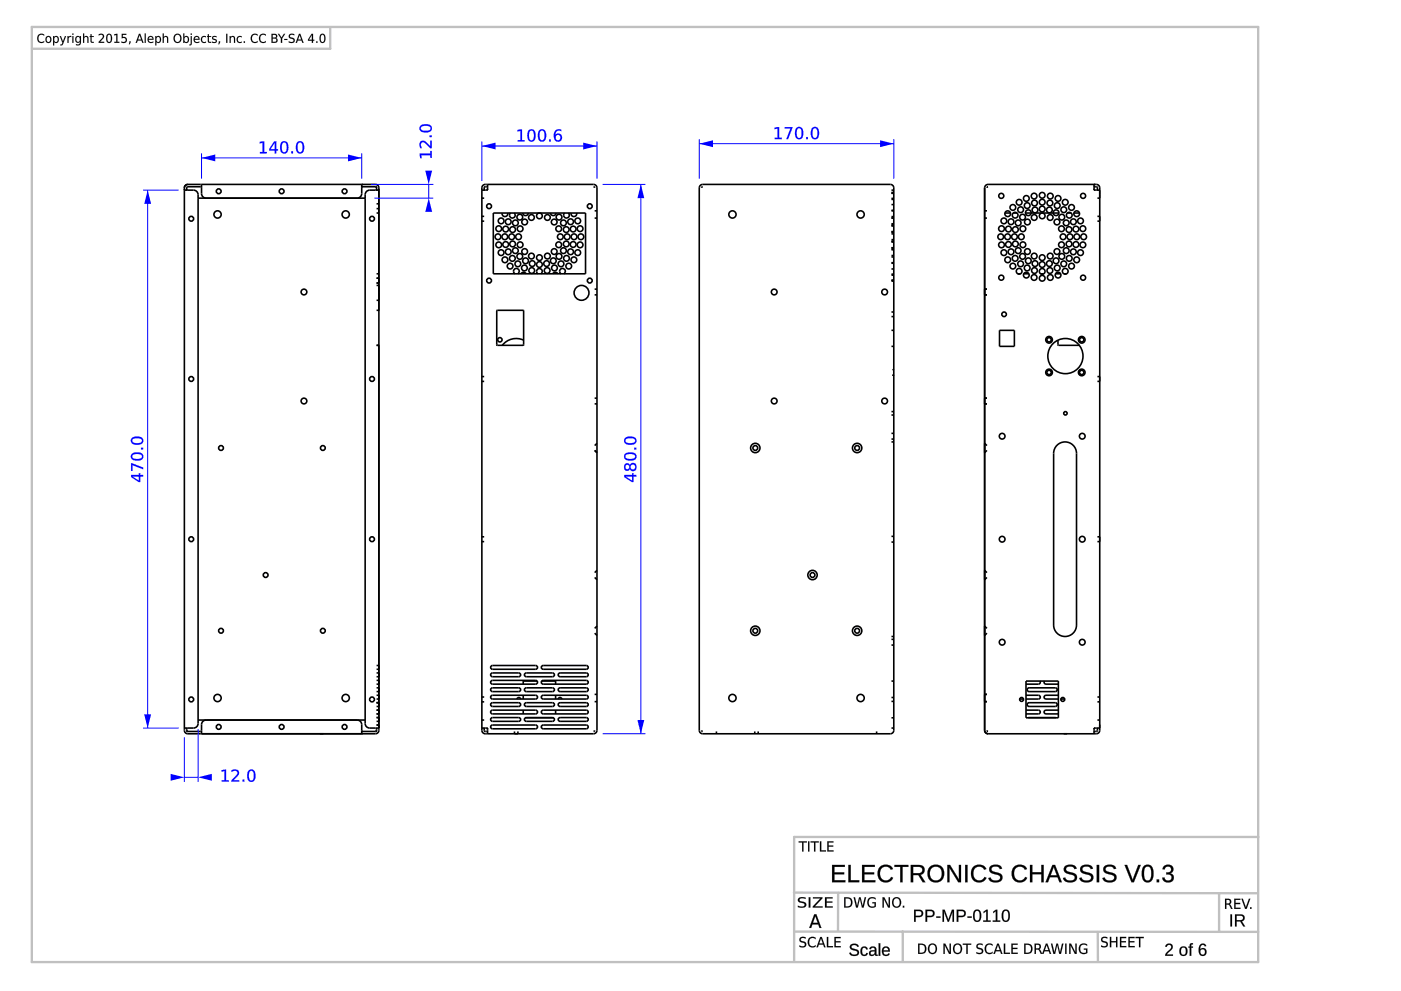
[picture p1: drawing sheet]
<svg xmlns="http://www.w3.org/2000/svg" width="420mm" height="297mm" viewBox="0 0 420 297" stroke-linecap="round" stroke-linejoin="round" font-family="sans-serif">
<g fill="none" stroke="#000" stroke-width=".48">
<path d="M55.3 56.6v.4h2.7a1.37 1.37 0 0 1 1.4 1.4v158.5a1.37 1.37 0 0 1-1.4 1.3h-2.7M59.4 59.4h50.1M60.4 56h-4.1l-.3 .1v.9v-.4M60.4 55.3h-4.4l-.5 .4-.2 .6v161.9M60.4 55.3h52.2l.6 .2 .4 .5v162.2M60.4 55.3v2.7a1.37 1.37 0 0 0 1.4 1.4M108.8 56h-.3h4.1l.3 .1v.9v-.4M108.8 55.3h-.3v2.7a1.37 1.37 0 0 1-1.4 1.4M113.6 56.6v.4h-2.7a1.37 1.37 0 0 0-1.4 1.4v158.5a1.37 1.37 0 0 0 1.4 1.3h2.7M144.5 59.4h.7M146.2 55.3v.7a.78 .78 0 0 1-.1 .9 .78 .78 0 0 1-1 .1h-.6M146.2 56h-.8l-.2 1"/>
<path d="M146.2 55.3h-.2a1.28 1.28 0 0 0-1.5 1v162.6a1.32 1.32 0 0 0 1.6 1h.1M146.2 55.3h31.8l.8 .4 .2 .6v162.9l-.4 .5-.6 .2h-31.8M178 56l.3 .3M209.9 55.7l.8-.4h56.3l.6 .2 .4 .5v162.9l-.2 .6-.5 .4h-56.6l-.6-.2-.3-.5-.1-162.9zM210.7 56l-.3 .3M267 56h.1M267.3 57h.7M267.3 57.9h.7M267.3 57.7h.7M267.3 59.8h.7M267.3 59.5h.7M267.3 58h.7"/>
<path d="M296.3 56l-.3 .3M328.1 55.3v.7a.78 .78 0 0 0 .2 .9 .78 .78 0 0 0 .9 .1h.1a.35 .35 0 0 1 .5 0 .35 .35 0 0 1 0 .5v1.9h-.7M328.1 56h.8l.2 1M328.1 55.3h.2a1.28 1.28 0 0 1 1.5 1v162.6a1.32 1.32 0 0 1-1.5 1h-.2M328.1 55.3h-31.8l-.8 .4-.2 .6v162.9l.4 .5 .6 .2h31.8M112.9 62.5h.7M112.9 61.1h.7M112.9 63.9h.7M144.5 64.8h.7M144.5 66.3h.7M147.9 63.9h27.7v18.2h-27.7zM150.6 63.9a.86 .86 0 0 0 .8 1 .86 .86 0 0 0 .9-1"/>
<path d="M153.1 63.9a.86 .86 0 0 0-.1 1.2 .86 .86 0 0 0 1.3 0 .86 .86 0 0 0-.1-1.2M156.8 63.9a.86 .86 0 0 0 .8 .7 .86 .86 0 0 0 .9-.7M165.1 63.9a.86 .86 0 0 0 .8 .7 .86 .86 0 0 0 .9-.7M169.3 63.9a.86 .86 0 0 0 0 1.2 .86 .86 0 0 0 1.2 0 .86 .86 0 0 0 0-1.2M171.3 63.9a.86 .86 0 0 0 .8 1 .86 .86 0 0 0 .8-1M178.3 65.4h.7M178.3 63.2h.7M267.3 69.4h.7M267.3 67.7h.7M267.3 74.6h.7M267.3 74.3h.7M267.3 72.5h.7"/>
<path d="M267.3 78.7h.7M267.3 77h.7M267.3 63h.7M267.3 61.3h.7M267.3 65.4h.7M267.3 69.7h.7M267.3 72.3h.7M267.3 71.8h.7M267.3 70.1h.7M267.3 76.6h.7M267.3 74.9h.7M267.3 67.1h.7"/>
<path d="M267.3 78.9h.7M267.3 69.5h.7M267.3 67.3h.7M267.3 64.9h.7M267.3 63.2h.7M267.3 72.4h.7M295.3 65.4h.7M295.3 63.2h.7M301.4 63.9h1.6M303.9 63.9h1.1M307.5 63.9h10.1M320.1 63.9h1.1"/>
<path d="M322.1 63.9h1.6M329.1 64.8h.7v1.5h-.7M112.9 85.5h.7v4.5h-.7M112.9 83.4h.7v1.4h-.7M112.9 93h.7v.2M112.9 82.1h.7M149 93.1h8v10.4h-8zM154.5 82.1a.86 .86 0 0 1-.3-1.3 .86 .86 0 0 1 1.3 0 .86 .86 0 0 1-.2 1.3M156.2 82.1l.8-.5 .8 .5M161.3 82.1a.86 .86 0 0 1-.2-1.3 .86 .86 0 0 1 1.3 0 .86 .86 0 0 1-.2 1.3M165.8 82.1l.7-.5 .8 .5M168.3 82.1a.86 .86 0 0 1-.3-1.3 .86 .86 0 0 1 1.3 0 .86 .86 0 0 1-.2 1.3"/>
<path d="M178.3 88.4h.7M178.3 86.7h.7M267.3 84h.7M267.3 82.5h.7M267.3 84.3h.7M267.3 80.6h.7M267.3 82.2h.7M267.3 94.9h.7M267.3 93.5h.7M267.3 99h.7M296 86.7h-.7v1.7h.7M299.8 99h4.4v4.8h-4.4z"/>
<path d="M305.2 82.1h.8M307 82.1h1.6M312.1 82.1h.9M316.5 82.1h1.6M319.1 82.1h.8M113.6 103.3v.2h-.7M144.5 112.9h.7M144.5 114.3h.7M157 102a5.3 5.3 0 0 0-6.4 1.5M178.3 119.3h.7M267.3 103.8h.7M267.7 112.3l.3 .3"/>
<path d="M268 110.6l-.3 .4M296 119.3h-.7v1.8h.7M317.3 102v1.3l.2 .2h6.2M329.1 112.9h.7v1.4h-.7M178.3 121.1h.7M178.3 135l.7 .7M179 132.9l-.7 .7M267.3 132.5h.7M267.3 131.6h.7M267.3 129.9h.7M267.3 124.4h.7M267.3 123.4h.7"/>
<path d="M296 133.6l-.7-.7v2.8l.7-.7M317 133.5a3.4 3.4 0 0 1 3.7-.8 3.4 3.4 0 0 1 2.1 3.2v51.4a3.4 3.4 0 0 1-3.4 3.5 3.4 3.4 0 0 1-3.4-3.5v-51.4a3.4 3.4 0 0 1 1-2.4zM144.5 160.9h.7M144.5 162.3h.7M178.3 173.1l.7 .7M179 171l-.7 .6M267.3 162.5h.7M267.3 160.8h.7M296 171.6l-.7-.6v2.8l.7-.7M329.1 160.9h.7v1.4h-.7M112.9 199.5h.7v1.1h-.7M147.2 199.8l.5-.3h12.9a.57 .57 0 0 1 .6 .5 .57 .57 0 0 1-.6 .6h-12.9a.57 .57 0 0 1-.5-.8z"/>
<path d="M162.4 199.8l.5-.3h12.9a.57 .57 0 0 1 .6 .5 .57 .57 0 0 1-.6 .6h-12.9a.57 .57 0 0 1-.5-.8zM178.3 189.8l.7 .7M179 187.7l-.7 .6M267.3 190.8h.7M267.3 193.4h.7M267.3 191.6h.7M296 188.3l-.7-.6v2.8l.7-.7M55.3 218.2v.3a1.28 1.28 0 0 0 1 1.4h4.1M56 218.2v.9l.3 .1h4.1M59.4 215.8h50.1M61.8 215.8a1.37 1.37 0 0 0-1.4 1.4v2.7M96 219.9h1"/>
<path d="M107.1 215.8a1.37 1.37 0 0 1 1.4 1.4v2.7h.3M112.9 218.2v.9l-.3 .1h-4.1h.3M112.9 201.7h.7v1.1h-.7M112.9 217.3h.7v.9M112.9 215.1h.7v1.1h-.7M112.9 210.6h.7v1.2h-.7M112.9 206.2h.7v1.1h-.7M112.9 212.9h.7v1.1h-.7M112.9 208.4h.7v1.1h-.7M112.9 203.9h.7v1.2h-.7M113.6 218.2v.3a1.28 1.28 0 0 1-1 1.4h-52.2M144.5 218.2h.7a.78 .78 0 0 1 1 .2 .78 .78 0 0 1 0 1v.5"/>
<path d="M144.5 215.8h.7M144.5 208.9h.7M144.5 210.4h.7M145.2 218.2l.2 1h.8M147.2 202l.5-.3h7.9a.57 .57 0 0 1 .5 .6 .57 .57 0 0 1-.5 .5h-7.9a.57 .57 0 0 1-.5-.8zM147.2 217.6l.5-.3h12.9a.57 .57 0 0 1 .6 .6 .57 .57 0 0 1-.6 .5h-12.9a.57 .57 0 0 1-.5-.8zM147.2 215.4l.5-.3h7.9a.57 .57 0 0 1 .5 .6 .57 .57 0 0 1-.5 .5h-7.9a.57 .57 0 0 1-.5-.8zM147.2 210.9l.5-.3h7.9a.57 .57 0 0 1 .5 .6 .57 .57 0 0 1-.5 .6h-7.9a.57 .57 0 0 1-.5-.9zM147.2 204.2l.5-.3h12.9a.57 .57 0 0 1 .6 .6 .57 .57 0 0 1-.6 .6h-12.9a.57 .57 0 0 1-.5-.9zM147.2 206.4l.5-.2h7.9a.57 .57 0 0 1 .5 .5 .57 .57 0 0 1-.5 .6h-7.9a.57 .57 0 0 1-.5-.9zM147.2 213.1l.5-.2h12.9a.57 .57 0 0 1 .6 .5 .57 .57 0 0 1-.6 .6h-12.9a.57 .57 0 0 1-.5-.9zM147.2 208.7l.5-.3h12.9a.57 .57 0 0 1 .6 .6 .57 .57 0 0 1-.6 .5h-12.9a.57 .57 0 0 1-.5-.8z"/>
<path d="M154.3 219.2v.7h1v-.7M155 209.5a.58 .58 0 0 1 .6-.4 .58 .58 0 0 1 .6 .4M156.9 208.4v1.1M156.9 212.9v1.1M157.3 202l.5-.3h7.9a.57 .57 0 0 1 .6 .6 .57 .57 0 0 1-.6 .5h-7.9a.57 .57 0 0 1-.5-.8zM157.3 206.4l.5-.2h7.9a.57 .57 0 0 1 .6 .5 .57 .57 0 0 1-.6 .6h-7.9a.57 .57 0 0 1-.5-.9zM157.3 215.4l.5-.3h7.9a.57 .57 0 0 1 .6 .6 .57 .57 0 0 1-.6 .5h-7.9a.57 .57 0 0 1-.5-.8zM157.3 210.9l.5-.3h7.9a.57 .57 0 0 1 .6 .6 .57 .57 0 0 1-.6 .6h-7.9a.57 .57 0 0 1-.5-.9zM157.6 215.2h8.4M161.1 204.1h-4.2v1M162.4 217.6l.5-.3h12.9a.57 .57 0 0 1 .6 .6 .57 .57 0 0 1-.6 .5h-12.9a.57 .57 0 0 1-.5-.8zM162.4 213.1l.5-.2h12.9a.57 .57 0 0 1 .6 .5 .57 .57 0 0 1-.6 .6h-12.9a.57 .57 0 0 1-.5-.9z"/>
<path d="M162.4 208.7l.5-.3h12.9a.57 .57 0 0 1 .6 .6 .57 .57 0 0 1-.6 .5h-12.9a.57 .57 0 0 1-.5-.8zM162.4 204.2l.5-.3h12.9a.57 .57 0 0 1 .6 .6 .57 .57 0 0 1-.6 .6h-12.9a.57 .57 0 0 1-.5-.9zM162.5 204.1h4.1v1M166.6 208.4v1.1M166.6 212.9v1.1M167.4 209.5a.58 .58 0 0 1 .5-.4 .58 .58 0 0 1 .6 .4M167.5 202l.5-.3h7.8a.57 .57 0 0 1 .6 .6 .57 .57 0 0 1-.6 .5h-7.8a.57 .57 0 0 1-.5-.8zM167.5 210.9l.5-.3h7.8a.57 .57 0 0 1 .6 .6 .57 .57 0 0 1-.6 .6h-7.8a.57 .57 0 0 1-.5-.9zM167.5 206.4l.5-.2h7.8a.57 .57 0 0 1 .6 .5 .57 .57 0 0 1-.6 .6h-7.8a.57 .57 0 0 1-.5-.9zM167.5 215.4l.5-.3h7.8a.57 .57 0 0 1 .6 .6 .57 .57 0 0 1-.6 .5h-7.8a.57 .57 0 0 1-.5-.8zM178.3 218.9l-.3 .3M178.3 210.3h.7"/>
<path d="M178.3 208.1h.7M210.4 218.9l.3 .3M214.9 219.2v.7M226.4 219.2v.7M227.4 219.2v.7M262.9 219.2v.7M267 219.2h.1M267.3 218.2h.7M267.3 210.2h.7M267.3 209.1h.7M267.3 215.2h.7M267.3 204.1h.7"/>
<path d="M296 208.1h-.7v2.2h.7M296 218.9l.3 .3M305.8 209.5h1.1M307.7 208.4h3.7a.57 .57 0 0 1 .6 .6 .57 .57 0 0 1-.6 .5h-3.7M307.7 212.9h3.7a.57 .57 0 0 1 .6 .5 .57 .57 0 0 1-.6 .6h-3.7M307.7 204.1h9.7v11.1h-9.7zM308.1 210.9l.5-.3h7.9a.57 .57 0 0 1 .6 .6 .57 .57 0 0 1-.6 .6h-7.9a.57 .57 0 0 1-.5-.9zM308.1 206.4l.5-.2h7.9a.57 .57 0 0 1 .6 .5 .57 .57 0 0 1-.6 .6h-7.9a.57 .57 0 0 1-.5-.9zM308.3 215.2h8.5M311.9 204.1l.1 .4-.4 .5-3.9 .1M313.2 204.1l-.1 .4 .4 .5 3.9 .1M317.4 208.4h-3.7a.57 .57 0 0 0-.6 .6 .57 .57 0 0 0 .6 .5h3.7"/>
<path d="M317.4 212.9h-3.7a.57 .57 0 0 0-.6 .5 .57 .57 0 0 0 .6 .6h3.7M318.2 209.5h1.1M319 219.9h1M329.1 218.2l-.2 1h-.8M329.1 215.8h.7M329.1 208.9h.7M329.1 210.4h.7M329.8 218.2h-.7a.78 .78 0 0 0-.9 .2 .78 .78 0 0 0-.1 1v.5"/>
<circle cx="65.6" cy="57.3" r=".72"/>
<circle cx="84.5" cy="57.3" r=".72"/>
<circle cx="103.3" cy="57.3" r=".72"/>
<circle cx="300.3" cy="58.7" r=".75"/>
<circle cx="307.8" cy="59.5" r=".86"/>
<circle cx="310.1" cy="58.8" r=".86"/>
<circle cx="312.6" cy="58.5" r=".86"/>
<circle cx="315" cy="58.8" r=".86"/>
<circle cx="317.3" cy="59.5" r=".86"/>
<circle cx="324.8" cy="58.7" r=".75"/>
<circle cx="57.4" cy="65.6" r=".72"/>
<circle cx="65.2" cy="64.3" r="1.09"/>
<circle cx="103.7" cy="64.3" r="1.09"/>
<circle cx="111.6" cy="65.6" r=".72"/>
<circle cx="146.7" cy="61.8" r=".72"/>
<circle cx="149.3" cy="71" r=".86"/>
<circle cx="149.6" cy="68.5" r=".86"/>
<circle cx="149.6" cy="73.4" r=".86"/>
<circle cx="150.3" cy="66.2" r=".86"/>
<circle cx="150.3" cy="75.7" r=".86"/>
<circle cx="151.4" cy="71" r=".86"/>
<circle cx="151.4" cy="77.9" r=".86"/>
<circle cx="151.7" cy="68.7" r=".86"/>
<circle cx="151.7" cy="73.3" r=".86"/>
<circle cx="152.4" cy="66.5" r=".86"/>
<circle cx="152.4" cy="75.5" r=".86"/>
<circle cx="153" cy="79.8" r=".86"/>
<circle cx="153.5" cy="71" r=".86"/>
<circle cx="153.7" cy="77.4" r=".86"/>
<circle cx="153.7" cy="73.1" r=".86"/>
<circle cx="153.7" cy="68.8" r=".86"/>
<circle cx="154.6" cy="75.1" r=".86"/>
<circle cx="154.6" cy="66.8" r=".86"/>
<circle cx="155.3" cy="79.1" r=".86"/>
<circle cx="155.5" cy="71" r=".86"/>
<circle cx="155.9" cy="76.9" r=".86"/>
<circle cx="155.9" cy="65.1" r=".86"/>
<circle cx="156" cy="73.4" r=".86"/>
<circle cx="156" cy="68.6" r=".86"/>
<circle cx="157.3" cy="75.4" r=".86"/>
<circle cx="157.3" cy="66.5" r=".86"/>
<circle cx="157.6" cy="78.2" r=".86"/>
<circle cx="159.4" cy="76.8" r=".86"/>
<circle cx="159.4" cy="65.2" r=".86"/>
<circle cx="159.6" cy="79" r=".86"/>
<circle cx="161.8" cy="79.3" r=".86"/>
<circle cx="161.8" cy="64.7" r=".86"/>
<circle cx="161.8" cy="77.2" r=".86"/>
<circle cx="163.9" cy="79" r=".86"/>
<circle cx="164.2" cy="76.8" r=".86"/>
<circle cx="164.2" cy="65.2" r=".86"/>
<circle cx="165.9" cy="78.2" r=".86"/>
<circle cx="166.2" cy="75.4" r=".86"/>
<circle cx="166.2" cy="66.5" r=".86"/>
<circle cx="167.6" cy="73.4" r=".86"/>
<circle cx="167.6" cy="68.6" r=".86"/>
<circle cx="167.7" cy="76.9" r=".86"/>
<circle cx="167.7" cy="65.1" r=".86"/>
<circle cx="168" cy="71" r=".86"/>
<circle cx="168.2" cy="79.1" r=".86"/>
<circle cx="169" cy="75.1" r=".86"/>
<circle cx="169" cy="66.8" r=".86"/>
<circle cx="169.8" cy="73.1" r=".86"/>
<circle cx="169.8" cy="68.8" r=".86"/>
<circle cx="169.9" cy="77.4" r=".86"/>
<circle cx="170.1" cy="71" r=".86"/>
<circle cx="170.6" cy="79.8" r=".86"/>
<circle cx="171.1" cy="66.5" r=".86"/>
<circle cx="171.1" cy="75.5" r=".86"/>
<circle cx="171.9" cy="68.7" r=".86"/>
<circle cx="171.9" cy="73.3" r=".86"/>
<circle cx="172.1" cy="77.9" r=".86"/>
<circle cx="172.2" cy="71" r=".86"/>
<circle cx="173.3" cy="66.2" r=".86"/>
<circle cx="173.3" cy="75.7" r=".86"/>
<circle cx="174" cy="68.5" r=".86"/>
<circle cx="174" cy="73.4" r=".86"/>
<circle cx="174.2" cy="71" r=".86"/>
<circle cx="176.9" cy="61.8" r=".72"/>
<circle cx="219.7" cy="64.3" r="1.09"/>
<circle cx="258.1" cy="64.3" r="1.09"/>
<circle cx="300.1" cy="71" r=".86"/>
<circle cx="300.4" cy="68.5" r=".86"/>
<circle cx="300.4" cy="73.4" r=".86"/>
<circle cx="301.1" cy="66.2" r=".86"/>
<circle cx="301.1" cy="75.7" r=".86"/>
<circle cx="302.2" cy="71" r=".86"/>
<circle cx="302.2" cy="77.9" r=".86"/>
<circle cx="302.2" cy="64.1" r=".86"/>
<circle cx="302.4" cy="73.3" r=".86"/>
<circle cx="302.4" cy="68.7" r=".86"/>
<circle cx="303.2" cy="75.5" r=".86"/>
<circle cx="303.2" cy="66.5" r=".86"/>
<circle cx="303.8" cy="62.2" r=".86"/>
<circle cx="303.8" cy="79.8" r=".86"/>
<circle cx="304.2" cy="71" r=".86"/>
<circle cx="304.4" cy="77.4" r=".86"/>
<circle cx="304.4" cy="64.5" r=".86"/>
<circle cx="304.5" cy="73.1" r=".86"/>
<circle cx="304.5" cy="68.8" r=".86"/>
<circle cx="305.3" cy="75.1" r=".86"/>
<circle cx="305.3" cy="66.8" r=".86"/>
<circle cx="305.6" cy="60.6" r=".86"/>
<circle cx="306.1" cy="79.1" r=".86"/>
<circle cx="306.1" cy="62.9" r=".86"/>
<circle cx="306.3" cy="71" r=".86"/>
<circle cx="306.7" cy="65.1" r=".86"/>
<circle cx="306.7" cy="76.9" r=".86"/>
<circle cx="306.8" cy="73.4" r=".86"/>
<circle cx="306.8" cy="68.6" r=".86"/>
<circle cx="308" cy="61.6" r=".86"/>
<circle cx="308.1" cy="66.5" r=".86"/>
<circle cx="308.1" cy="75.4" r=".86"/>
<circle cx="308.4" cy="63.8" r=".86"/>
<circle cx="308.4" cy="78.2" r=".86"/>
<circle cx="310.2" cy="76.8" r=".86"/>
<circle cx="310.2" cy="65.2" r=".86"/>
<circle cx="310.2" cy="60.9" r=".86"/>
<circle cx="310.4" cy="62.9" r=".86"/>
<circle cx="310.4" cy="79" r=".86"/>
<circle cx="312.6" cy="64.7" r=".86"/>
<circle cx="312.6" cy="62.7" r=".86"/>
<circle cx="312.6" cy="60.6" r=".86"/>
<circle cx="312.6" cy="79.3" r=".86"/>
<circle cx="312.6" cy="77.2" r=".86"/>
<circle cx="314.7" cy="62.9" r=".86"/>
<circle cx="314.7" cy="79" r=".86"/>
<circle cx="314.9" cy="60.9" r=".86"/>
<circle cx="314.9" cy="76.8" r=".86"/>
<circle cx="314.9" cy="65.2" r=".86"/>
<circle cx="316.7" cy="63.8" r=".86"/>
<circle cx="316.7" cy="78.2" r=".86"/>
<circle cx="317" cy="66.5" r=".86"/>
<circle cx="317" cy="75.4" r=".86"/>
<circle cx="317.1" cy="61.6" r=".86"/>
<circle cx="318.3" cy="73.4" r=".86"/>
<circle cx="318.3" cy="68.6" r=".86"/>
<circle cx="318.4" cy="65.1" r=".86"/>
<circle cx="318.4" cy="76.9" r=".86"/>
<circle cx="318.8" cy="71" r=".86"/>
<circle cx="319" cy="79.1" r=".86"/>
<circle cx="319" cy="62.9" r=".86"/>
<circle cx="319.5" cy="60.6" r=".86"/>
<circle cx="319.8" cy="66.8" r=".86"/>
<circle cx="319.8" cy="75.1" r=".86"/>
<circle cx="320.6" cy="73.1" r=".86"/>
<circle cx="320.6" cy="68.8" r=".86"/>
<circle cx="320.7" cy="77.4" r=".86"/>
<circle cx="320.7" cy="64.5" r=".86"/>
<circle cx="320.9" cy="71" r=".86"/>
<circle cx="321.3" cy="62.2" r=".86"/>
<circle cx="321.3" cy="79.8" r=".86"/>
<circle cx="321.9" cy="75.5" r=".86"/>
<circle cx="321.9" cy="66.5" r=".86"/>
<circle cx="322.7" cy="73.3" r=".86"/>
<circle cx="322.7" cy="68.7" r=".86"/>
<circle cx="322.9" cy="77.9" r=".86"/>
<circle cx="322.9" cy="64.1" r=".86"/>
<circle cx="322.9" cy="71" r=".86"/>
<circle cx="324" cy="66.2" r=".86"/>
<circle cx="324" cy="75.7" r=".86"/>
<circle cx="324.8" cy="68.5" r=".86"/>
<circle cx="324.8" cy="73.4" r=".86"/>
<circle cx="325" cy="71" r=".86"/>
<circle cx="91.2" cy="87.5" r=".86"/>
<circle cx="146.7" cy="84.1" r=".72"/>
<circle cx="157.3" cy="80.3" r=".86"/>
<circle cx="159.5" cy="81.1" r=".86"/>
<circle cx="164.1" cy="81.1" r=".86"/>
<circle cx="166.3" cy="80.3" r=".86"/>
<circle cx="174.4" cy="87.8" r="2.23"/>
<circle cx="176.9" cy="84.1" r=".72"/>
<circle cx="232.2" cy="87.5" r=".86"/>
<circle cx="265.3" cy="87.5" r=".86"/>
<circle cx="300.3" cy="83.2" r=".75"/>
<circle cx="301.1" cy="94.2" r=".69"/>
<circle cx="305.6" cy="81.3" r=".86"/>
<circle cx="307.8" cy="82.5" r=".86"/>
<circle cx="308" cy="80.3" r=".86"/>
<circle cx="310.1" cy="83.2" r=".86"/>
<circle cx="310.2" cy="81.1" r=".86"/>
<circle cx="312.6" cy="81.3" r=".86"/>
<circle cx="312.6" cy="83.4" r=".86"/>
<circle cx="314.9" cy="81.1" r=".86"/>
<circle cx="315" cy="83.2" r=".86"/>
<circle cx="317.1" cy="80.3" r=".86"/>
<circle cx="317.3" cy="82.5" r=".86"/>
<circle cx="319.5" cy="81.3" r=".86"/>
<circle cx="324.8" cy="83.2" r=".75"/>
<circle cx="57.4" cy="113.6" r=".72"/>
<circle cx="111.6" cy="113.6" r=".72"/>
<circle cx="149.9" cy="101.8" r=".65"/>
<circle cx="314.6" cy="101.8" r="1"/>
<circle cx="314.6" cy="111.6" r="1"/>
<circle cx="314.6" cy="111.6" r=".65"/>
<circle cx="314.6" cy="101.8" r=".65"/>
<circle cx="319.5" cy="106.7" r="5.3"/>
<circle cx="324.4" cy="101.8" r="1"/>
<circle cx="324.4" cy="111.6" r="1"/>
<circle cx="324.4" cy="101.8" r=".65"/>
<circle cx="324.4" cy="111.6" r=".65"/>
<circle cx="66.3" cy="134.3" r=".72"/>
<circle cx="91.2" cy="120.2" r=".86"/>
<circle cx="96.8" cy="134.3" r=".72"/>
<circle cx="226.5" cy="134.3" r="1.41"/>
<circle cx="226.5" cy="134.3" r=".72"/>
<circle cx="232.2" cy="120.2" r=".86"/>
<circle cx="257.1" cy="134.3" r="1.41"/>
<circle cx="257.1" cy="134.3" r=".72"/>
<circle cx="265.3" cy="120.2" r=".86"/>
<circle cx="300.5" cy="130.7" r=".86"/>
<circle cx="319.5" cy="123.9" r=".51"/>
<circle cx="324.6" cy="130.7" r=".86"/>
<circle cx="57.4" cy="161.6" r=".72"/>
<circle cx="79.7" cy="172.4" r=".72"/>
<circle cx="111.6" cy="161.6" r=".72"/>
<circle cx="243.7" cy="172.4" r="1.41"/>
<circle cx="243.7" cy="172.4" r=".72"/>
<circle cx="300.5" cy="161.6" r=".86"/>
<circle cx="324.6" cy="161.6" r=".86"/>
<circle cx="66.3" cy="189.1" r=".72"/>
<circle cx="96.8" cy="189.1" r=".72"/>
<circle cx="226.5" cy="189.1" r="1.41"/>
<circle cx="226.5" cy="189.1" r=".72"/>
<circle cx="257.1" cy="189.1" r="1.41"/>
<circle cx="257.1" cy="189.1" r=".72"/>
<circle cx="300.5" cy="192.5" r=".86"/>
<circle cx="324.6" cy="192.5" r=".86"/>
<circle cx="57.4" cy="209.6" r=".72"/>
<circle cx="65.2" cy="209.2" r="1.09"/>
<circle cx="65.6" cy="217.9" r=".72"/>
<circle cx="84.5" cy="217.9" r=".72"/>
<circle cx="103.3" cy="217.9" r=".72"/>
<circle cx="103.7" cy="209.2" r="1.09"/>
<circle cx="111.6" cy="209.6" r=".72"/>
<circle cx="219.7" cy="209.2" r="1.09"/>
<circle cx="258.1" cy="209.2" r="1.09"/>
<circle cx="306.4" cy="209.6" r=".58"/>
<circle cx="318.7" cy="209.6" r=".58"/>
</g>
<path d="M59.4 218.6v15.8M55.3 221v13.4M55.3 233h4.1" fill="none" stroke="#00f" stroke-width=".3"/>
<g fill="#00f">
<path d="M51.2 232l4.1 1-4.1 1z"/>
<path d="M59.4 233l4.1-1v2z"/>
<path d="M66.4 230.9l1.4-.2v3.2h.8v.4h-2.1v-.4h.8v-2.8l-.9 .2zM69.5 230.9a1.26 1.26 0 0 1 1.6-.2 1.26 1.26 0 0 1 .3 1.7l-1.4 1.5h1.7v.4h-2.3v-.4l1.3-1.3a.89 .89 0 0 0 .4-1.3 .89 .89 0 0 0-1.5 0l-.1 .1zM72.8 233.7h.5v.6h-.5zM75 231.2a2.45 2.45 0 0 0 .1 2.7 1.03 1.03 0 0 0 1-1.4 .95 .95 0 0 0-.1-1.1 .95 .95 0 0 0-1-.2zM74.6 230.9a1.23 1.23 0 0 1 1.4-.1 1.23 1.23 0 0 1 .6 1.3 1.72 1.72 0 0 1-1.2 2.3 1.85 1.85 0 0 1-1.2-2.7z"/>
<path d="M66.4 230.8l1.4-.1v3.2h.8v.4h-2.1v-.4h.8v-2.7l-.9 .1zM66.4 230.9v.4l.9-.2v2.8h-.8v.4h2.1v-.4h-.8v-3.2zM69.4 230.8a1.35 1.35 0 0 1 1.6-.1 1.35 1.35 0 0 1 .6 1.4l-1.6 1.8h1.7v.4h-2.3a2.13 2.13 0 0 1 1.2-1.7 .86 .86 0 0 0 .4-1.3 .86 .86 0 0 0-1.3 0l-.3 .1zM69.5 230.9v.5a.89 .89 0 0 1 1.2-.3 .89 .89 0 0 1 .2 1.2l-1.5 1.6v.4h2.3v-.4h-1.7l1.3-1.4a1.19 1.19 0 0 0 0-1.6 1.19 1.19 0 0 0-1.6-.1zM72.7 233.7h.6v.6h-.6zM72.8 233.7v.6h.5v-.6zM75 231.2l-.3 .7a1.72 1.72 0 0 0 .7 2.1 1.86 1.86 0 0 0 .5-2.6l-.3-.3zM74.9 231.2a.82 .82 0 0 1 1 0 .82 .82 0 0 1 .2 .9 1.27 1.27 0 0 1-1 1.9 2.35 2.35 0 0 1-.2-2.8zM74.6 230.9a1.25 1.25 0 0 1 1.4-.1 1.25 1.25 0 0 1 .6 1.3 1.74 1.74 0 0 1-1.2 2.3 1.87 1.87 0 0 1-1.2-2.7zM74.6 230.9a2.35 2.35 0 0 0 .5 3.4 1.36 1.36 0 0 0 1.5-1.8 1.31 1.31 0 0 0-.4-1.5 1.31 1.31 0 0 0-1.6-.1z"/>
</g>
<path d="M180.7 55.3h12.9M192.2 55.3v164.6M180.7 219.9h12.9" fill="none" stroke="#00f" stroke-width=".3"/>
<g fill="#00f">
<path d="M192.2 55.3l1 4.1h-2z"/>
<path d="M191.2 215.8h2l-1 4.1z"/>
<path d="M187.6 142.9l2 1.2v-1.2zM187.2 142.4h2.4v-.5h.4v.5h.8v.5h-.8v1.6h-.5l-2.3-1.5zM189.1 140a.75 .75 0 0 0 1.5 0 .75 .75 0 0 0-1.5 0zM187.4 139.1a.86 .86 0 0 1 .9-.2 .86 .86 0 0 1 .6 .6 1.07 1.07 0 0 1 1.5-.7 1.07 1.07 0 0 1 .5 1.6 1 1 0 0 1-1 .8 1 1 0 0 1-1-.7 .96 .96 0 0 1-1.3 .6 .96 .96 0 0 1-.4-1.4zM187.5 140a.65 .65 0 0 0 1.3 0 .65 .65 0 0 0-1.3 0zM187.7 136.4a.8 .8 0 0 0 .1 .9 .8 .8 0 0 0 .9 .3 1.26 1.26 0 0 0 1.8-1 2.34 2.34 0 0 0-2.8-.2zM187.4 136.1a2.37 2.37 0 0 1 3.5 .4 1.39 1.39 0 0 1-1.9 1.6 1.34 1.34 0 0 1-1.5-.4 1.34 1.34 0 0 1-.1-1.6zM190.2 134.2h.6v.5h-.6zM187.7 131.7a.8 .8 0 0 0 .1 .9 .8 .8 0 0 0 .9 .2 1.26 1.26 0 0 0 1.8-.9 2.34 2.34 0 0 0-2.8-.2zM187.4 131.3a2.37 2.37 0 0 1 3.5 .5 1.39 1.39 0 0 1-1.9 1.5 1.34 1.34 0 0 1-1.5-.4 1.34 1.34 0 0 1-.1-1.6z"/>
<path d="M187.7 142.8l1.9 1.3v-1.2zM187.6 142.8h2v1.3zM187.2 142.3l2.4 .1-.1-.6h.5v.6l.8-.1v.6h-.8v1.6h-.5l-2.3-1.5zM187.2 142.4v.6l2.3 1.5h.5l-.1-1.7 .9 .1v-.5h-.9l.1-.5h-.4v.5zM189.1 140a.75 .75 0 0 0 1.5 0 .75 .75 0 0 0-1.5 0zM189.1 140a.76 .76 0 0 1 1.5 0 .76 .76 0 0 1-1.5 0zM187.4 139.1a.85 .85 0 0 1 .9-.3 .85 .85 0 0 1 .6 .7 1.01 1.01 0 0 1 1.1-.8 1.01 1.01 0 0 1 .9 1 1.08 1.08 0 0 1-.6 1.5 1.08 1.08 0 0 1-1.4-.7 .92 .92 0 0 1-1.1 .7 .92 .92 0 0 1-.7-1.2zM187.4 139.2a1.07 1.07 0 0 0-.2 1.4 1.07 1.07 0 0 0 1.4 .3l.3-.5a1.05 1.05 0 0 0 1.4 .7 1.05 1.05 0 0 0 .5-1.5 .97 .97 0 0 0-.9-.8 .97 .97 0 0 0-1 .8 .83 .83 0 0 0-.6-.7 .83 .83 0 0 0-.9 .3zM187.5 140a.65 .65 0 0 0 1.3 0 .65 .65 0 0 0-1.3 0zM187.5 140a.67 .67 0 0 1 1.3 0 .67 .67 0 0 1-1.3 0zM187.7 136.4a.78 .78 0 0 0 .1 .9 .78 .78 0 0 0 .9 .2 1.24 1.24 0 0 0 1.7-.9 2.33 2.33 0 0 0-2.7-.2zM187.7 136.4a2.46 2.46 0 0 1 2.8 .2 1.05 1.05 0 0 1-1.5 1 .97 .97 0 0 1-1.1-.1 .97 .97 0 0 1-.2-1.1zM187.4 136.1a2.39 2.39 0 0 1 3.5 .4 1.41 1.41 0 0 1-1.9 1.6 1.36 1.36 0 0 1-1.5-.4 1.36 1.36 0 0 1-.1-1.6zM187.4 136.1a1.2 1.2 0 0 0-.1 1.4 1.2 1.2 0 0 0 1.3 .5 1.7 1.7 0 0 0 2.3-1.2 1.82 1.82 0 0 0-2.7-1.1zM190.2 134.2h.6v.5h-.6zM190.2 134.2v.5h.6v-.5zM187.7 131.7a.78 .78 0 0 0 .1 .9 .78 .78 0 0 0 .9 .2 1.24 1.24 0 0 0 1.7-.9 2.33 2.33 0 0 0-2.7-.2zM187.7 131.6a2.46 2.46 0 0 1 2.8 .2 1.05 1.05 0 0 1-1.5 1.1 .97 .97 0 0 1-1.1-.2 .97 .97 0 0 1-.2-1.1zM187.4 131.3a2.39 2.39 0 0 1 3.5 .5 1.41 1.41 0 0 1-1.9 1.6 1.36 1.36 0 0 1-1.5-.5 1.36 1.36 0 0 1-.1-1.6zM187.4 131.4a1.2 1.2 0 0 0-.1 1.3 1.2 1.2 0 0 0 1.3 .6 1.7 1.7 0 0 0 2.3-1.2 1.82 1.82 0 0 0-2.7-1.2z"/>
</g>
<path d="M144.5 42.4v11.8M144.5 43.8h34.5M179 42.4v11.2" fill="none" stroke="#00f" stroke-width=".3"/>
<g fill="#00f">
<path d="M144.5 43.8l4.1-1.1v2.1z"/>
<path d="M174.9 42.7l4.1 1.1-4.1 1z"/>
<path d="M155.2 39l1.3-.2v3.2h.8v.4h-2v-.4h.8v-2.8l-.9 .2zM159 39.3a2.45 2.45 0 0 0 .2 2.7 1.03 1.03 0 0 0 .9-1.4 .95 .95 0 0 0-.1-1.1 .95 .95 0 0 0-1-.2zM158.6 39a1.23 1.23 0 0 1 1.4-.1 1.23 1.23 0 0 1 .6 1.3 1.72 1.72 0 0 1-1.2 2.3 1.85 1.85 0 0 1-1.2-2.7zM162.1 39.3a2.45 2.45 0 0 0 .2 2.7 1.03 1.03 0 0 0 1-1.4 .95 .95 0 0 0-.1-1.1 .95 .95 0 0 0-1.1-.2zM161.8 39a1.23 1.23 0 0 1 1.4-.1 1.23 1.23 0 0 1 .6 1.3 1.72 1.72 0 0 1-1.2 2.3 1.85 1.85 0 0 1-1.2-2.7zM164.7 41.8h.5v.6h-.5zM166.6 41.2a.8 .8 0 0 0 1.6 0 .8 .8 0 0 0-1.6 0zM166.7 39l1.2-.2 .4 .1v.4a1.13 1.13 0 0 0-1.2 0 1.13 1.13 0 0 0-.5 1.2 1.21 1.21 0 0 1 1.8 .3 1.21 1.21 0 0 1-.7 1.7 1.21 1.21 0 0 1-1.5-1.1v-1.6z"/>
<path d="M155.2 39l1.4-.2-.1 3.2h.9v.4h-2.2v-.4h.9v-2.7l-.9 .1zM155.2 39v.4l.9-.2v2.8h-.8v.4h2v-.4h-.8v-3.2zM159 39.3l-.3 .7a1.72 1.72 0 0 0 .7 2.1 1.86 1.86 0 0 0 .5-2.6l-.3-.3zM159 39.3a.82 .82 0 0 1 .9 0 .82 .82 0 0 1 .3 1 1.27 1.27 0 0 1-1 1.8 2.35 2.35 0 0 1-.2-2.8zM158.6 39a1.25 1.25 0 0 1 1.4-.1 1.25 1.25 0 0 1 .6 1.3 1.74 1.74 0 0 1-1.2 2.3 1.87 1.87 0 0 1-1.2-2.7zM158.7 39a2.35 2.35 0 0 0 .4 3.4 1.36 1.36 0 0 0 1.5-1.8 1.31 1.31 0 0 0-.4-1.5 1.31 1.31 0 0 0-1.5-.1zM162.1 39.3l-.2 .7a1.72 1.72 0 0 0 .7 2.1 1.86 1.86 0 0 0 .5-2.6l-.3-.3zM162.1 39.3a.82 .82 0 0 1 1 0 .82 .82 0 0 1 .2 1 1.27 1.27 0 0 1-1 1.8 2.35 2.35 0 0 1-.2-2.8zM161.8 39a1.25 1.25 0 0 1 1.4-.1 1.25 1.25 0 0 1 .6 1.3 1.74 1.74 0 0 1-1.2 2.3 1.87 1.87 0 0 1-1.2-2.7zM161.8 39a2.35 2.35 0 0 0 .5 3.4 1.36 1.36 0 0 0 1.5-1.8 1.31 1.31 0 0 0-.4-1.5 1.31 1.31 0 0 0-1.6-.1zM164.6 41.8h.6v.6h-.6zM164.7 41.8v.6h.5v-.6zM166.6 41.2a.77 .77 0 0 0 1.5 0 .77 .77 0 0 0-1.5 0zM166.5 41.2a.85 .85 0 0 1 1.7 0 .85 .85 0 0 1-1.7 0zM166.7 39l.5-.3a.7 .7 0 0 1 .8 0 .7 .7 0 0 1 .3 .7 1.12 1.12 0 0 0-1.2-.1 1.12 1.12 0 0 0-.5 1.2l-.1-.1a1.23 1.23 0 0 1 1.9 .4 1.23 1.23 0 0 1-.7 1.7 1.23 1.23 0 0 1-1.6-1.1v-1.6zM166.7 39a2.18 2.18 0 0 0 .4 3.4 1.2 1.2 0 0 0 1.5-1.4 1.2 1.2 0 0 0-2.1-.5 1.15 1.15 0 0 1 .5-1.2 1.15 1.15 0 0 1 1.3 0v-.4l-.4-.1z"/>
</g>
<path d="M209.7 41.7v11.9M209.7 43.1h58.3M268 41.7v11.9" fill="none" stroke="#00f" stroke-width=".3"/>
<g fill="#00f">
<path d="M209.7 43.1l4.1-1.1v2.1z"/>
<path d="M263.9 42l4.1 1.1-4.1 1z"/>
<path d="M232.3 38.3l1.4-.2v3.2h.7v.4h-2v-.4h.8v-2.8l-.9 .2zM235.3 38.1h2.3l-1.3 3.6h-.5l1.3-3.2h-1.8zM239.2 38.6a2.45 2.45 0 0 0 .2 2.7 1.03 1.03 0 0 0 1-1.4 .95 .95 0 0 0-.1-1.1 .95 .95 0 0 0-1.1-.2zM238.9 38.3a1.23 1.23 0 0 1 1.4-.1 1.23 1.23 0 0 1 .6 1.3 1.72 1.72 0 0 1-1.2 2.3 1.85 1.85 0 0 1-1.2-2.7zM241.8 41.1h.5v.6h-.5zM244 38.6a2.45 2.45 0 0 0 .2 2.7 1.03 1.03 0 0 0 1-1.4 .95 .95 0 0 0-.2-1.1 .95 .95 0 0 0-1-.2zM243.7 38.3a1.23 1.23 0 0 1 1.3-.1 1.23 1.23 0 0 1 .6 1.3 1.72 1.72 0 0 1-1.2 2.3 1.85 1.85 0 0 1-1.2-2.7z"/>
<path d="M232.3 38.2l1.4-.1v3.2h.8v.4h-2.2v-.4h.9v-2.7l-.9 .1zM232.3 38.3v.4l.9-.2v2.8h-.8v.4h2v-.4h-.8l.1-3.2zM235.3 38.1h2.4l-1.3 3.6h-.6l1.3-3.2h-1.8zM235.3 38.1v.4h1.8l-1.3 3.2h.5l1.3-3.6zM239.3 38.6l-.3 .7a1.72 1.72 0 0 0 .7 2.1 1.86 1.86 0 0 0 .5-2.6l-.3-.3zM239.2 38.6a.82 .82 0 0 1 1 0 .82 .82 0 0 1 .2 .9 1.27 1.27 0 0 1-1 1.9 2.35 2.35 0 0 1-.2-2.8zM238.9 38.3a1.25 1.25 0 0 1 1.4-.1 1.25 1.25 0 0 1 .6 1.3 1.74 1.74 0 0 1-1.2 2.3 1.87 1.87 0 0 1-1.2-2.7zM238.9 38.3a2.35 2.35 0 0 0 .5 3.4 1.36 1.36 0 0 0 1.5-1.8 1.31 1.31 0 0 0-.4-1.5 1.31 1.31 0 0 0-1.6-.1zM241.8 41.1h.5v.6h-.5zM241.8 41.1v.6h.5v-.6zM244 38.6l-.3 .7a1.72 1.72 0 0 0 .7 2.1 1.86 1.86 0 0 0 .5-2.6l-.3-.3zM244 38.6a.82 .82 0 0 1 .9 0 .82 .82 0 0 1 .3 .9 1.27 1.27 0 0 1-1 1.9 2.35 2.35 0 0 1-.2-2.8zM243.6 38.3a1.25 1.25 0 0 1 1.4-.1 1.25 1.25 0 0 1 .6 1.3 1.74 1.74 0 0 1-1.2 2.3 1.87 1.87 0 0 1-1.2-2.7zM243.7 38.3a2.35 2.35 0 0 0 .4 3.4 1.36 1.36 0 0 0 1.5-1.8 1.31 1.31 0 0 0-.4-1.5 1.31 1.31 0 0 0-1.5-.1z"/>
</g>
<path d="M60.4 46v7.6M60.4 47.3h48.1M108.5 46v7.6" fill="none" stroke="#00f" stroke-width=".3"/>
<g fill="#00f">
<path d="M60.4 47.3l4.2-1v2.1z"/>
<path d="M104.4 46.3l4.1 1-4.1 1.1z"/>
<path d="M77.9 42.5l1.3-.1v3.2h.8v.4h-2v-.4h.8v-2.8l-.9 .2zM82.4 42.8l-1.3 1.9h1.3zM82.2 42.4h.7v2.3h.5v.4h-.5v.9h-.5v-.9h-1.7v-.5zM84.8 42.9a2.45 2.45 0 0 0 .2 2.7 1.03 1.03 0 0 0 1-1.4 .95 .95 0 0 0-.1-1.1 .95 .95 0 0 0-1.1-.2zM84.5 42.6a1.23 1.23 0 0 1 1.4-.1 1.23 1.23 0 0 1 .6 1.2 1.72 1.72 0 0 1-1.3 2.3 1.85 1.85 0 0 1-1.1-2.6zM87.4 45.4h.5v.6h-.5zM89.6 42.9a2.45 2.45 0 0 0 .2 2.7 1.03 1.03 0 0 0 .9-1.4 .95 .95 0 0 0-.1-1.1 .95 .95 0 0 0-1-.2zM89.2 42.6a1.23 1.23 0 0 1 1.4-.1 1.23 1.23 0 0 1 .6 1.2 1.72 1.72 0 0 1-1.2 2.3 1.85 1.85 0 0 1-1.2-2.6z"/>
<path d="M77.9 42.5l1.4-.2-.1 3.3 .9-.1v.5h-2.2v-.5l.9 .1v-2.8l-.9 .2zM77.9 42.5v.5l.9-.2v2.8h-.8v.4h2v-.4h-.8v-3.2zM82.3 42.8l-1.1 1.9h1.2zM82.4 42.7v2h-1.3zM82.2 42.3h.7v2.4h.5v.4h-.5v.9h-.6l.1-.9h-1.7v-.5zM82.2 42.4l-1.5 2.2v.5h1.7v.9h.5l-.1-.9h.6v-.4h-.6l.1-2.3zM84.8 42.9l-.2 .6a1.72 1.72 0 0 0 .6 2.1 1.86 1.86 0 0 0 .6-2.5l-.3-.4zM84.8 42.8a.82 .82 0 0 1 1 .1 .82 .82 0 0 1 .2 .9 1.27 1.27 0 0 1-1 1.8 2.35 2.35 0 0 1-.2-2.8zM84.5 42.6a1.25 1.25 0 0 1 1.4-.1 1.25 1.25 0 0 1 .6 1.2 1.74 1.74 0 0 1-1.3 2.4 1.87 1.87 0 0 1-1.1-2.7zM84.5 42.6a2.35 2.35 0 0 0 .5 3.4 1.36 1.36 0 0 0 1.5-1.8 1.31 1.31 0 0 0-.4-1.5 1.31 1.31 0 0 0-1.6-.1zM87.3 45.3h.6v.7h-.6zM87.4 45.4v.6h.5v-.6zM89.6 42.9l-.3 .6a1.72 1.72 0 0 0 .7 2.1 1.86 1.86 0 0 0 .5-2.5l-.3-.4zM89.5 42.8a.82 .82 0 0 1 1 .1 .82 .82 0 0 1 .3 .9 1.27 1.27 0 0 1-1.1 1.8 2.35 2.35 0 0 1-.2-2.8zM89.2 42.6a1.25 1.25 0 0 1 1.4-.1 1.25 1.25 0 0 1 .6 1.2 1.74 1.74 0 0 1-1.2 2.4 1.87 1.87 0 0 1-1.2-2.7zM89.3 42.6a2.35 2.35 0 0 0 .4 3.4 1.36 1.36 0 0 0 1.5-1.8 1.31 1.31 0 0 0-.4-1.5 1.31 1.31 0 0 0-1.5-.1z"/>
</g>
<path d="M111.2 55.3h18.7M112.3 59.4h17.6M128.6 55.3v4.1" fill="none" stroke="#00f" stroke-width=".3"/>
<g fill="#00f">
<path d="M127.5 51.2h2.1l-1 4.1z"/>
<path d="M128.6 59.4l1 4.1h-2.1z"/>
<path d="M125.9 46.1h3.2v-.8h.4v2h-.4v-.8h-2.8l.2 .9h-.5zM126.1 42.5a1.7 1.7 0 0 1 2.4 .8l.6 .5v-1.7h.4v2.3h-.4l-1.3-1.2a.89 .89 0 0 0-1.4-.4 .89 .89 0 0 0 0 1.4l.1 .2h-.5l-.1-.6-.1-.8zM128.9 40.6h.6v.5h-.6zM126.3 38a.8 .8 0 0 0 .1 1 .8 .8 0 0 0 .9 .2 1.26 1.26 0 0 0 1.8-1 2.34 2.34 0 0 0-2.8-.2zM126.1 37.7a2.37 2.37 0 0 1 3.4 .5 1.39 1.39 0 0 1-1.8 1.5 1.34 1.34 0 0 1-1.6-.4 1.34 1.34 0 0 1 0-1.6z"/>
<path d="M125.8 46l3.3 .1-.1-.9h.5v2.2h-.5l.1-.9h-2.8l.2 .9h-.5zM125.9 46.1l.1 1.3h.5l-.2-.9h2.8v.8h.4v-2h-.4v.8zM126.1 42.5a1.82 1.82 0 0 1 2.4 .8l.6 .5-.1-1.7h.5v2.3a2.13 2.13 0 0 1-1.7-1.2 .86 .86 0 0 0-1.4-.4 .86 .86 0 0 0 .1 1.4l.1 .2h-.6l-.2-.5v-.9zM126.1 42.5l-.2 .5v.8l.1 .6h.5a.89 .89 0 0 1-.3-1.3 .89 .89 0 0 1 1.3-.2l1.6 1.5h.4v-2.3h-.4v1.8l-1.4-1.3a1.11 1.11 0 0 0-1.6-.1zM128.8 40.6h.7v.5h-.7zM128.9 40.6v.5h.6v-.5zM126.4 38.1a.78 .78 0 0 0 0 .9 .78 .78 0 0 0 .9 .2 1.24 1.24 0 0 0 1.8-1 2.33 2.33 0 0 0-2.7-.1zM126.3 38a2.46 2.46 0 0 1 2.8 .2 1.05 1.05 0 0 1-1.4 1 .97 .97 0 0 1-1.1-.1 .97 .97 0 0 1-.3-1.1zM126 37.7a2.39 2.39 0 0 1 3.5 .5 1.41 1.41 0 0 1-1.8 1.5 1.36 1.36 0 0 1-1.6-.4 1.36 1.36 0 0 1-.1-1.6zM126.1 37.7a1.2 1.2 0 0 0-.1 1.4 1.2 1.2 0 0 0 1.2 .6 1.7 1.7 0 0 0 2.3-1.2 1.82 1.82 0 0 0-2.6-1.2z"/>
</g>
<path d="M42.9 57h10.7M44.3 57v161.2M42.9 218.2h10.7" fill="none" stroke="#00f" stroke-width=".3"/>
<g fill="#00f">
<path d="M44.3 57l1 4.1h-2z"/>
<path d="M43.3 214.1h2l-1 4.1z"/>
<path d="M39.7 142.9l2 1.2v-1.2zM39.3 142.4h2.4v-.5h.4v.5h.8v.5h-.8v1.6h-.5l-2.3-1.5zM39.3 138.8l3.6 1.3v.6l-3.2-1.3v1.8h-.4zM39.8 136.4a.8 .8 0 0 0 .1 .9 .8 .8 0 0 0 .9 .3 1.26 1.26 0 0 0 1.8-1 2.34 2.34 0 0 0-2.8-.2zM39.5 136.1a2.37 2.37 0 0 1 3.4 .4 1.39 1.39 0 0 1-1.8 1.6 1.34 1.34 0 0 1-1.5-.4 1.34 1.34 0 0 1-.1-1.6zM42.3 134.2h.6v.5h-.6zM39.8 131.7a.8 .8 0 0 0 .1 .9 .8 .8 0 0 0 .9 .2 1.26 1.26 0 0 0 1.8-.9 2.34 2.34 0 0 0-2.8-.2zM39.5 131.3a2.37 2.37 0 0 1 3.4 .5 1.39 1.39 0 0 1-1.8 1.5 1.34 1.34 0 0 1-1.5-.4 1.34 1.34 0 0 1-.1-1.6z"/>
<path d="M39.7 142.8l2 1.3v-1.2zM39.6 142.8h2.1v1.3zM39.3 142.3l2.4 .1-.1-.6h.5v.6l.8-.1v.6h-.8v1.6h-.5l-2.3-1.5zM39.3 142.4v.6l2.3 1.5h.5l-.1-1.7 .9 .1v-.5h-.9l.1-.5h-.4v.5zM39.3 138.8l3.6 1.3v.6l-3.2-1.3v1.8h-.4zM39.3 138.8v2.4h.4v-1.8l3.2 1.3v-.6zM39.8 136.4a.78 .78 0 0 0 .1 .9 .78 .78 0 0 0 .9 .2 1.24 1.24 0 0 0 1.7-.9 2.33 2.33 0 0 0-2.7-.2zM39.8 136.4a2.46 2.46 0 0 1 2.8 .2 1.05 1.05 0 0 1-1.5 1 .97 .97 0 0 1-1.1-.1 .97 .97 0 0 1-.2-1.1zM39.5 136.1a2.39 2.39 0 0 1 3.5 .4 1.41 1.41 0 0 1-1.9 1.6 1.36 1.36 0 0 1-1.5-.4 1.36 1.36 0 0 1-.1-1.6zM39.5 136.1a1.2 1.2 0 0 0-.1 1.4 1.2 1.2 0 0 0 1.3 .5 1.7 1.7 0 0 0 2.3-1.2 1.82 1.82 0 0 0-2.7-1.1zM42.3 134.2h.6v.5h-.6zM42.3 134.2v.5h.6v-.5zM39.8 131.7a.78 .78 0 0 0 .1 .9 .78 .78 0 0 0 .9 .2 1.24 1.24 0 0 0 1.7-.9 2.33 2.33 0 0 0-2.7-.2zM39.8 131.6a2.46 2.46 0 0 1 2.8 .2 1.05 1.05 0 0 1-1.5 1.1 .97 .97 0 0 1-1.1-.2 .97 .97 0 0 1-.2-1.1zM39.5 131.3a2.39 2.39 0 0 1 3.5 .5 1.41 1.41 0 0 1-1.9 1.6 1.36 1.36 0 0 1-1.5-.5 1.36 1.36 0 0 1-.1-1.6zM39.5 131.4a1.2 1.2 0 0 0-.1 1.3 1.2 1.2 0 0 0 1.3 .6 1.7 1.7 0 0 0 2.3-1.2 1.82 1.82 0 0 0-2.7-1.2z"/>
</g>
<g fill="#000">
<path d="M11.5 10.5a1.38 1.38 0 0 1 1.7-.1v.3a1.02 1.02 0 0 0-1.4 .1 1.02 1.02 0 0 0 0 1.4 1.02 1.02 0 0 0 1.4 .1v.3a1.39 1.39 0 0 1-1.8-.2 1.39 1.39 0 0 1 .1-1.9zM14.2 11.1a.72 .72 0 0 0-.3 1 .72 .72 0 0 0 1 .3 .74 .74 0 0 0 .2-.9 .74 .74 0 0 0-.9-.4zM13.5 11.8a1 1 0 0 1 2 0 1 1 0 0 1-2 0zM15.9 10.8h.3v.3a.86 .86 0 0 1 1.2-.1 .86 .86 0 0 1 .2 1.1 .75 .75 0 0 1-.5 .8 .75 .75 0 0 1-.9-.4v1.1h-.3zM16.5 11.1a.72 .72 0 0 0-.3 1 .72 .72 0 0 0 1 .3 .75 .75 0 0 0 .1-.9 .75 .75 0 0 0-.8-.4zM17.9 10.8h.4l.6 1.6 .6-1.6h.3l-.9 2.4-.3 .4h-.5v-.3h.4l.2-.5zM20.2 10.8h.4v.3l.8-.3-.1 .3a.57 .57 0 0 0-.7 .7v1h-.4zM21.7 10.8h.3v2h-.3zM21.7 10h.3v.5h-.3zM23.1 11.1a.7 .7 0 0 0-.2 1 .7 .7 0 0 0 .9 .3 .73 .73 0 0 0 .2-.9 .73 .73 0 0 0-.9-.4zM22.8 11.1l.5-.3 .7 .3v-.3h.3v1.8a.98 .98 0 0 1-.5 .9 .98 .98 0 0 1-1 0v-.3a.72 .72 0 0 0 .8 .1 .72 .72 0 0 0 .4-.8 .85 .85 0 0 1-1.2 .2 .85 .85 0 0 1-.2-1.2zM24.9 10h.3v1.1a.7 .7 0 0 1 .9-.3 .7 .7 0 0 1 .4 .8v1.2h-.3v-1.2a.5 .5 0 0 0-.5-.5 .5 .5 0 0 0-.5 .6v1.1h-.3zM27.1 10.2h.4v.6h.6v.3h-.6v1.3l.6 .2v.2l-.9-.2-.1-1.5h-.2v-.3h.2zM29.6 10.3a.96 .96 0 0 1 1.5 .1 .96 .96 0 0 1-.4 1.4l-.7 .7h1.2v.3h-1.6v-.3l.7-.8a.72 .72 0 0 0 .5-1 .72 .72 0 0 0-1.2-.1zM32.4 10.5a1.52 1.52 0 0 0 .3 2.1 1.41 1.41 0 0 0 0-2.2zM32.2 10.3a1.1 1.1 0 0 1 1.3 .3 1.1 1.1 0 0 1 .1 1.2 .9 .9 0 0 1-.9 1.1 .9 .9 0 0 1-.9-1.1l.1-.9zM34.3 10.3l.9-.2v2.4h.6v.3h-1.5v-.3h.6v-2l-.6 .1zM36.5 10.1h1.4v.4h-1.1v.6a.97 .97 0 0 1 1.3 1.1 .97 .97 0 0 1-1.5 .6l-.2-.4a.7 .7 0 0 0 1.1 .1 .7 .7 0 0 0-.2-1.1l-.8 .1zM38.8 12.4h.4v.3l-.3 .6h-.2zM41.9 10.5l-.5 1.4h.9zM41.7 10.1h.4l.9 2.7h-.3l-.2-.6h-1.2l-.2 .6h-.4zM43.4 10h.3v2.8h-.3zM44.5 11.1a.9 .9 0 0 1 1.1-.2 .9 .9 0 0 1 .4 1h-1.4a.82 .82 0 0 0 .5 .7 .82 .82 0 0 0 .9-.2v.3a1.12 1.12 0 0 1-1.5-.1 1.12 1.12 0 0 1 0-1.5zM44.8 11.2l-.2 .5h1.1a.55 .55 0 0 0-.3-.6 .55 .55 0 0 0-.6 .1zM46.6 10.8h.3v.3a.86 .86 0 0 1 1.2-.1 .86 .86 0 0 1 .2 1.1 .75 .75 0 0 1-.6 .8 .75 .75 0 0 1-.8-.4v1.1h-.3zM47.1 11.1a.72 .72 0 0 0-.2 1 .72 .72 0 0 0 .9 .3 .75 .75 0 0 0 .2-.9 .75 .75 0 0 0-.9-.4zM48.8 10h.3v1.1a.7 .7 0 0 1 .9-.3 .7 .7 0 0 1 .4 .8v1.2h-.3v-1.2a.5 .5 0 0 0-.5-.5 .5 .5 0 0 0-.5 .6v1.1h-.3zM52.6 10.7a1.06 1.06 0 0 0-.2 1.3 1.06 1.06 0 0 0 1.3 .5 1.07 1.07 0 0 0 .4-1.4 1.07 1.07 0 0 0-1.3-.6zM52.4 10.5a1.28 1.28 0 0 1 1.7 .1 1.28 1.28 0 0 1 0 1.8 1.28 1.28 0 0 1-1.7 .1 1.76 1.76 0 0 1 0-2zM55.5 11.1a.72 .72 0 0 0-.3 1 .72 .72 0 0 0 1 .3 .75 .75 0 0 0 .2-.9 .75 .75 0 0 0-.9-.4zM55 10h.3v1.1a.86 .86 0 0 1 1.2-.1 .86 .86 0 0 1 .2 1.1 .75 .75 0 0 1-.6 .8 .75 .75 0 0 1-.8-.4v.3h-.3zM57.2 10.8h.3v2.3l-.2 .4-.5 .1v-.3l.4-.2zM57.2 10h.3v.5h-.3zM58.3 11.1a.9 .9 0 0 1 1.1-.2 .9 .9 0 0 1 .4 1h-1.4a.82 .82 0 0 0 .5 .7 .82 .82 0 0 0 .9-.2v.3a1.12 1.12 0 0 1-1.5-.1 1.12 1.12 0 0 1 0-1.5zM58.6 11.2l-.2 .5h1.1a.55 .55 0 0 0-.3-.6 .55 .55 0 0 0-.6 .1zM60.5 11.1l.9-.3 .4 .1v.3a.76 .76 0 0 0-1.2 .6 .76 .76 0 0 0 1.2 .7v.3a1.07 1.07 0 0 1-1.4-.3 1.07 1.07 0 0 1 .1-1.4zM62.3 10.2h.3v.6h.7v.3h-.7l.1 1.3 .6 .2v.2l-.9-.2-.1-1.5h-.2v-.3h.2zM63.8 10.9l1-.1 .1 .4a.53 .53 0 0 0-.6-.2 .53 .53 0 0 0-.3 .5l.1 .1a.72 .72 0 0 1 .9 .8 .72 .72 0 0 1-1.1 .5l-.3-.1v-.4a.56 .56 0 0 0 .6 .3 .56 .56 0 0 0 .4-.6l-.1-.1a.69 .69 0 0 1-.8-.2 .69 .69 0 0 1 .1-.9zM65.6 12.4h.4v.3l-.3 .6h-.2zM67.8 10.1h.4v2.7h-.4zM68.9 10.8h.3v.3a.7 .7 0 0 1 .9-.3 .7 .7 0 0 1 .4 .8v1.2h-.3v-1.2a.5 .5 0 0 0-.6-.5 .5 .5 0 0 0-.4 .6v1.1h-.3zM71.2 11.1l.9-.3 .4 .1v.3a.76 .76 0 0 0-1.2 .6 .76 .76 0 0 0 1.2 .7v.3a1.07 1.07 0 0 1-1.4-.3 1.07 1.07 0 0 1 .1-1.4zM73.1 12.4h.4v.4h-.4zM75.5 10.5a1.38 1.38 0 0 1 1.8-.1v.3a1.02 1.02 0 0 0-1.5 .1 1.02 1.02 0 0 0 0 1.4 1.02 1.02 0 0 0 1.5 .1v.3a1.39 1.39 0 0 1-1.9-.2 1.39 1.39 0 0 1 .1-1.9zM78 10.5a1.38 1.38 0 0 1 1.7-.1v.3a1.02 1.02 0 0 0-1.4 .1 1.02 1.02 0 0 0 0 1.4 1.02 1.02 0 0 0 1.4 .1v.3a1.39 1.39 0 0 1-1.8-.2 1.39 1.39 0 0 1 .1-1.9zM81.8 11.6v.9h.5a.5 .5 0 0 0 .6-.4 .5 .5 0 0 0-.6-.5zM81.8 10.4v.9h.5a.42 .42 0 0 0 .5-.4 .42 .42 0 0 0-.5-.5zM81.4 10.1h.9a.65 .65 0 0 1 .8 .5 .65 .65 0 0 1-.4 .8 .75 .75 0 0 1 .5 .9 .75 .75 0 0 1-.8 .5h-1zM83.3 10.1h.4l.7 1.2 .7-1.2h.4l-.9 1.5v1.2h-.4v-1.2zM85.3 11.7h.9v.3h-.9zM86.8 10.3l1.1-.2 .3 .1v.4a.67 .67 0 0 0-.8-.2 .67 .67 0 0 0-.4 .7l.2 .1a.88 .88 0 0 1 1.1 .6 .88 .88 0 0 1-.6 1.1l-1.1-.2v-.3h.1a.68 .68 0 0 0 .9 .2 .68 .68 0 0 0 .3-.8l-.1-.1a.88 .88 0 0 1-1-.3 .88 .88 0 0 1 0-1.1zM89.9 10.5l-.5 1.4h.9zM89.7 10.1h.4l.9 2.7h-.3l-.3-.6h-1.1l-.3 .6h-.3zM93.5 10.5l-.9 1.4h.9zM93.4 10.1h.5v1.8h.3v.3h-.3v.6h-.4v-.6h-1.1v-.3zM94.8 12.4h.4v.4h-.4zM96.4 10.5a1.52 1.52 0 0 0 .3 2.1 1.41 1.41 0 0 0 0-2.2zM96.2 10.3a1.1 1.1 0 0 1 1.3 .3 1.1 1.1 0 0 1 .1 1.2 .9 .9 0 0 1-.9 1.1 .9 .9 0 0 1-.9-1.1l.1-.9z"/>
<path d="M11.5 10.5a1.38 1.38 0 0 1 1.8-.1v.4a1.01 1.01 0 0 0-1.5 0 1.01 1.01 0 0 0 0 1.4 1.01 1.01 0 0 0 1.5 0v.1a.92 .92 0 0 1-.7 .7 .92 .92 0 0 1-.9-.3 1.65 1.65 0 0 1-.2-2.2zM11.5 10.5a1.37 1.37 0 0 0-.1 1.9 1.37 1.37 0 0 0 1.8 .2v-.3l-.1 .1a1.05 1.05 0 0 1-1.4-.2 1.05 1.05 0 0 1 .1-1.5 1.05 1.05 0 0 1 1.4 0v-.3a1.36 1.36 0 0 0-1.7 .1zM14.2 11.2a.7 .7 0 0 0-.2 .9 .7 .7 0 0 0 .9 .3 .73 .73 0 0 0 .1-.9 .73 .73 0 0 0-.8-.3zM14.2 11.1a.72 .72 0 0 1 .9 .7 .72 .72 0 0 1-.9 .7 1.06 1.06 0 0 1 0-1.4zM13.5 11.8a1.02 1.02 0 0 1 2 0 1.02 1.02 0 0 1-2 0zM13.5 11.8a1 1 0 0 0 2 0 1 1 0 0 0-2 0zM15.9 10.8h.4l-.1 .3a.75 .75 0 0 1 .9-.3 .75 .75 0 0 1 .5 .7 .88 .88 0 0 1-.2 1.2 .88 .88 0 0 1-1.2-.1l.1 1h-.4zM15.9 10.8v2.8h.3v-1.1a.84 .84 0 0 0 1.2 .2 .84 .84 0 0 0 .2-1.2 .73 .73 0 0 0-.5-.7 .73 .73 0 0 0-.9 .4v-.4zM16.5 11.2a.7 .7 0 0 0-.3 .9 .7 .7 0 0 0 1 .3 .73 .73 0 0 0 .1-.9 .73 .73 0 0 0-.8-.3zM16.5 11.1a.72 .72 0 0 1 .8 .7 .72 .72 0 0 1-.8 .7 1.09 1.09 0 0 1 0-1.4zM17.9 10.8h.4l.6 1.6 .6-1.6h.3l-.8 2.2a.65 .65 0 0 1-.9 .6v-.3h.4l.2-.5zM17.9 10.8l.8 2-.2 .5h-.4v.3h.4l1.3-2.8h-.3l-.6 1.7-.6-1.7zM20.2 10.8h.4v.3l.2-.3h.6v.4l-.1-.1a.55 .55 0 0 0-.7 .7v1.1h-.4zM20.2 10.8v2h.4l-.1-1a.57 .57 0 0 1 .2-.6 .57 .57 0 0 1 .7-.1v-.3l-.6 .1-.3 .3 .1-.4zM21.7 10.8h.3v2.1h-.3zM21.7 10.8v2h.3v-2zM21.7 10h.3v.5h-.3zM21.7 10v.5h.3v-.5zM23.1 11.2a.69 .69 0 0 0-.2 .9 .69 .69 0 0 0 .9 .3 .71 .71 0 0 0 .1-.9 .71 .71 0 0 0-.8-.3zM23.1 11.1a.7 .7 0 0 1 .9 .7 .7 .7 0 0 1-.9 .7 1.04 1.04 0 0 1 0-1.4zM22.8 11a.71 .71 0 0 1 1.2 .1l-.1-.3h.4v1.8a1.03 1.03 0 0 1-1.5 .9v-.3h.1a.66 .66 0 0 0 .8 0 .66 .66 0 0 0 .2-.7h.1a.75 .75 0 0 1-.9 .3 .75 .75 0 0 1-.5-.7zM22.8 11.1a.95 .95 0 0 0-.2 1.2 .95 .95 0 0 0 1.2 .3l.2-.2a.73 .73 0 0 1-.3 .9 .73 .73 0 0 1-.9-.1v.3a.96 .96 0 0 0 1 0 .96 .96 0 0 0 .5-.9v-1.8h-.3v.4a.7 .7 0 0 0-1.2-.1zM24.9 10h.3v1.1a.71 .71 0 0 1 .9-.3 .71 .71 0 0 1 .4 .8v1.3h-.3v-1.3a.49 .49 0 0 0-.5-.5 .49 .49 0 0 0-.5 .6v1.2h-.3zM24.9 10v2.8h.3v-1.1a.52 .52 0 0 1 .5-.6 .52 .52 0 0 1 .5 .5v1.2h.3v-1.2a.69 .69 0 0 0-.4-.8 .69 .69 0 0 0-.9 .4v-1.2zM27.1 10.2h.4v.6h.6v.3h-.6v1.3l.6 .1v.3a.72 .72 0 0 1-1-.6v-1.1h-.2v-.3h.2zM27.1 10.2l.1 .6h-.3v.3h.3v1.5l.9 .2v-.2l-.6-.1-.1-.3v-1.1h.7v-.3h-.7l.1-.6zM29.6 10.3a.98 .98 0 0 1 1.5 .1 .98 .98 0 0 1-.4 1.5l-.7 .6h1.2v.4h-1.6a.73 .73 0 0 1 .5-1l.2-.2a.7 .7 0 0 0 .5-1.1 .7 .7 0 0 0-1.2 .1zM29.6 10.3v.3a.66 .66 0 0 1 1-.2 .66 .66 0 0 1 0 1.1l-1 1v.3h1.6v-.3l-1.2 .1 .9-1.1a.9 .9 0 0 0 0-1.3 .9 .9 0 0 0-1.3 .1zM32.4 10.5a1.51 1.51 0 0 0 .3 2.1 1.4 1.4 0 0 0 0-2.2zM32.4 10.5a.68 .68 0 0 1 .8 .2 .68 .68 0 0 1 .1 .8 .68 .68 0 0 1-.1 .8 .68 .68 0 0 1-.8 .2 2.15 2.15 0 0 1 0-2zM32.2 10.2a1.11 1.11 0 0 1 1.3 .3 1.11 1.11 0 0 1 .1 1.3 .91 .91 0 0 1-.9 1.1 .91 .91 0 0 1-.9-1.1l.1-.9zM32.2 10.3a1.66 1.66 0 0 0 .5 2.6 1.53 1.53 0 0 0 .9-1.4 1.53 1.53 0 0 0-.9-1.4zM34.2 10.3l1-.2v2.4h.6v.4h-1.5v-.4h.6v-2l-.7 .1zM34.3 10.3v.3l.6-.1v2.1l-.6-.1v.3h1.5v-.3l-.6 .1v-2.5zM36.5 10.1h1.4v.4h-1.1v.6a.98 .98 0 0 1 1.3 1.1 .98 .98 0 0 1-1.5 .7l-.2-.1v-.4a.68 .68 0 0 0 1.1 .1 .68 .68 0 0 0-.2-1.1l-.8 .1zM36.5 10.1v1.4a.73 .73 0 0 1 1.1 .1 .73 .73 0 0 1-.2 1 .73 .73 0 0 1-1-.2v.4a.97 .97 0 0 0 1.6-.4 .97 .97 0 0 0-.9-1.3h-.3v-.7l1.1 .1v-.4zM38.8 12.4h.4v.3l-.3 .6h-.3zM38.8 12.4l-.1 .9h.2l.3-.6v-.3zM41.9 10.5l-.5 1.4h.9zM41.9 10.5l.5 1.4h-1zM41.7 10.1h.4l1 2.8h-.4l-.2-.7h-1.2l-.2 .7h-.4zM41.7 10.1l-1 2.7h.4l.2-.7h1.2l.2 .7h.3l-.9-2.7zM43.4 10h.3v2.9h-.3zM43.4 10v2.8h.3v-2.8zM44.5 11.1a.91 .91 0 0 1 1.1-.2 .91 .91 0 0 1 .4 1h-1.4a.81 .81 0 0 0 .5 .7 .81 .81 0 0 0 .9-.2 .72 .72 0 0 1-.5 .6 .72 .72 0 0 1-.8-.2l-.4-.6zM44.5 11.1a1.1 1.1 0 0 0 0 1.5 1.1 1.1 0 0 0 1.5 .1v-.3a.8 .8 0 0 1-.9 .3 .8 .8 0 0 1-.5-.8h1.4a.88 .88 0 0 0-.4-1 .88 .88 0 0 0-1.1 .2zM44.8 11.2l-.2 .5h1.1a.54 .54 0 0 0-.3-.6 .54 .54 0 0 0-.6 .1zM44.8 11.2a.56 .56 0 0 1 .6-.1 .56 .56 0 0 1 .3 .6h-1.1zM46.6 10.8h.3v.3a.75 .75 0 0 1 .9-.3 .75 .75 0 0 1 .5 .7 .88 .88 0 0 1-.2 1.2 .88 .88 0 0 1-1.2-.1v1h-.3zM46.6 10.8v2.8h.3v-1.1a.84 .84 0 0 0 1.1 .2 .84 .84 0 0 0 .3-1.2 .73 .73 0 0 0-.6-.7 .73 .73 0 0 0-.8 .4v-.4zM47.2 11.2a.7 .7 0 0 0-.3 .9 .7 .7 0 0 0 .9 .3 .73 .73 0 0 0 .2-.9 .73 .73 0 0 0-.8-.3zM47.1 11.1a.72 .72 0 0 1 .9 .7 .72 .72 0 0 1-.9 .7 1.09 1.09 0 0 1 0-1.4zM48.8 10h.3v1.1a.71 .71 0 0 1 .9-.3 .71 .71 0 0 1 .4 .8v1.3h-.3v-1.3a.49 .49 0 0 0-.5-.5 .49 .49 0 0 0-.5 .6v1.2h-.3zM48.8 10v2.8h.3v-1.1a.52 .52 0 0 1 .5-.6 .52 .52 0 0 1 .5 .5v1.2h.3v-1.2a.69 .69 0 0 0-.5-.8 .69 .69 0 0 0-.8 .4v-1.2zM52.6 10.7a1.04 1.04 0 0 0-.1 1.3 1.04 1.04 0 0 0 1.2 .5 1.06 1.06 0 0 0 .4-1.4 1.06 1.06 0 0 0-1.3-.6zM52.6 10.7a.92 .92 0 0 1 1.2-.1 .92 .92 0 0 1 .3 1.2 .85 .85 0 0 1-1.1 .8 .85 .85 0 0 1-.6-1.1zM52.4 10.5a1.3 1.3 0 0 1 1.7 .1 1.3 1.3 0 0 1 0 1.8 1.3 1.3 0 0 1-1.7 .1 1.77 1.77 0 0 1 0-2zM52.4 10.5a1.3 1.3 0 0 0-.1 1.9 1.3 1.3 0 0 0 1.9-.1 1.3 1.3 0 0 0-.1-1.7 1.3 1.3 0 0 0-1.7-.1zM55.5 11.2a.7 .7 0 0 0-.2 .9 .7 .7 0 0 0 .9 .3 .73 .73 0 0 0 .1-.9 .73 .73 0 0 0-.8-.3zM55.5 11.1a.72 .72 0 0 1 .9 .7 .72 .72 0 0 1-.9 .7 1.09 1.09 0 0 1 0-1.4zM54.9 10h.4v1.1a.75 .75 0 0 1 .8-.3 .75 .75 0 0 1 .6 .7 .88 .88 0 0 1-.3 1.2 .88 .88 0 0 1-1.1-.1v.3h-.4zM55 10v2.8h.3v-.3a.84 .84 0 0 0 1.1 .2 .84 .84 0 0 0 .2-1.2 .73 .73 0 0 0-.5-.7 .73 .73 0 0 0-.8 .4v-1.2zM57.2 10.8h.3v2.1a.6 .6 0 0 1-.7 .7v-.3l.4-.2zM57.2 10.8v2.3l-.4 .2v.3l.5-.1 .2-.4v-2.3zM57.2 10h.3v.5h-.3zM57.2 10v.5h.3v-.5zM58.3 11.1a.91 .91 0 0 1 1.1-.2 .91 .91 0 0 1 .4 1h-1.4a.81 .81 0 0 0 .5 .7 .81 .81 0 0 0 .9-.2 .72 .72 0 0 1-.5 .6 .72 .72 0 0 1-.8-.2l-.4-.6zM58.3 11.1a1.1 1.1 0 0 0 0 1.5 1.1 1.1 0 0 0 1.5 .1v-.3a.8 .8 0 0 1-.9 .3 .8 .8 0 0 1-.5-.8h1.4a.88 .88 0 0 0-.4-1 .88 .88 0 0 0-1.1 .2zM58.6 11.2l-.2 .5h1.1a.54 .54 0 0 0-.3-.6 .54 .54 0 0 0-.6 .1zM58.6 11.2a.56 .56 0 0 1 .6-.1 .56 .56 0 0 1 .3 .6h-1.1zM60.5 11l.4-.2a.53 .53 0 0 1 .6-.1 .53 .53 0 0 1 .3 .5 .75 .75 0 0 0-1 .1 .75 .75 0 0 0 0 1 .75 .75 0 0 0 1 .1v.1a.74 .74 0 0 1-.7 .5 .74 .74 0 0 1-.8-.6v-.9zM60.5 11.1a1.06 1.06 0 0 0-.1 1.4 1.06 1.06 0 0 0 1.4 .3v-.3a.77 .77 0 0 1-1.2-.7 .77 .77 0 0 1 1.2-.6v-.3l-.4-.1zM62.3 10.2h.4l-.1 .6h.7v.3h-.7l.1 1.3 .6 .1v.3a.72 .72 0 0 1-1-.6v-1.1h-.2v-.3h.2zM62.3 10.2v.6h-.2v.3h.2l.1 1.5 .9 .2v-.2l-.6-.1-.1-.3v-1.1h.7v-.3h-.7v-.6zM63.8 10.9l.3-.1a.53 .53 0 0 1 .6-.1 .53 .53 0 0 1 .3 .5h-.2a.47 .47 0 0 0-.5-.2 .47 .47 0 0 0-.3 .5l.4 .2a.65 .65 0 0 1 .6 .8 .65 .65 0 0 1-.9 .4l-.5-.1v-.4a.55 .55 0 0 0 .6 .3 .55 .55 0 0 0 .4-.6l-.5-.2a.58 .58 0 0 1-.5-.3 .58 .58 0 0 1 .2-.7zM63.8 10.9a.58 .58 0 0 0-.1 .7 .58 .58 0 0 0 .6 .3l.3 .2a.57 .57 0 0 1-.3 .6 .57 .57 0 0 1-.7-.3v.4h.2a.68 .68 0 0 0 1 0 .68 .68 0 0 0-.2-1l-.7-.3a.64 .64 0 0 1 1-.3v-.3zM65.6 12.4h.4v.3l-.3 .6h-.2zM65.6 12.4l-.1 .9h.2l.3-.6v-.3zM67.8 10.1h.4v2.8h-.4zM67.8 10.1v2.7h.4v-2.7zM68.9 10.8h.3v.3a.71 .71 0 0 1 .9-.3 .71 .71 0 0 1 .4 .8v1.3h-.3v-1.3a.49 .49 0 0 0-.6-.5 .49 .49 0 0 0-.4 .6v1.2h-.3zM68.9 10.8v2h.3v-1.1a.52 .52 0 0 1 .4-.6 .52 .52 0 0 1 .6 .5v1.2h.3v-1.2a.69 .69 0 0 0-.5-.8 .69 .69 0 0 0-.8 .4v-.4zM71.2 11l.5-.2a.53 .53 0 0 1 .5-.1 .53 .53 0 0 1 .3 .5 .75 .75 0 0 0-1 .1 .75 .75 0 0 0 0 1 .75 .75 0 0 0 1 .1v.1a.74 .74 0 0 1-.7 .5 .74 .74 0 0 1-.7-.6l-.1-.9zM71.2 11.1a1.06 1.06 0 0 0-.1 1.4 1.06 1.06 0 0 0 1.4 .3v-.3a.77 .77 0 0 1-1.2-.7 .77 .77 0 0 1 1.2-.6v-.3l-.4-.1zM73.1 12.4h.4v.5h-.4zM73.1 12.4v.4h.4v-.4zM75.5 10.5a1.38 1.38 0 0 1 1.8-.1v.4a1.01 1.01 0 0 0-1.4 0 1.01 1.01 0 0 0 0 1.4 1.01 1.01 0 0 0 1.4 0v.1a.92 .92 0 0 1-.7 .7 .92 .92 0 0 1-.9-.3 1.65 1.65 0 0 1-.2-2.2zM75.5 10.5a1.37 1.37 0 0 0-.1 1.9 1.37 1.37 0 0 0 1.9 .2v-.3l-.1 .1a1.05 1.05 0 0 1-1.5-.2 1.05 1.05 0 0 1 .1-1.5 1.05 1.05 0 0 1 1.5 0v-.3a1.36 1.36 0 0 0-1.8 .1zM78 10.5a1.38 1.38 0 0 1 1.8-.1v.4a1.01 1.01 0 0 0-1.5 0 1.01 1.01 0 0 0 0 1.4 1.01 1.01 0 0 0 1.5 0v.1a.92 .92 0 0 1-.7 .7 .92 .92 0 0 1-.9-.3 1.65 1.65 0 0 1-.2-2.2zM78 10.5a1.37 1.37 0 0 0-.1 1.9 1.37 1.37 0 0 0 1.8 .2v-.3l-.1 .1a1.05 1.05 0 0 1-1.4-.2 1.05 1.05 0 0 1 .1-1.5 1.05 1.05 0 0 1 1.4 0v-.3a1.36 1.36 0 0 0-1.7 .1zM81.8 11.6v.9h.5a.48 .48 0 0 0 .6-.4 .48 .48 0 0 0-.6-.5zM81.8 11.5h.5a.52 .52 0 0 1 .6 .6 .52 .52 0 0 1-.6 .5h-.5zM81.8 10.4v.9l.5-.1a.4 .4 0 0 0 .5-.3 .4 .4 0 0 0-.5-.4zM81.8 10.4h.5a.43 .43 0 0 1 .5 .5 .43 .43 0 0 1-.5 .4h-.5zM81.4 10.1h.9a.67 .67 0 0 1 .8 .5 .67 .67 0 0 1-.4 .8 .73 .73 0 0 1 .6 .6 .73 .73 0 0 1-.5 .8l-1.4 .1zM81.4 10.1v2.7h1a.73 .73 0 0 0 .8-.6 .73 .73 0 0 0-.6-.8 .63 .63 0 0 0 .5-.8 .63 .63 0 0 0-.8-.4zM83.3 10.1h.4l.7 1.2 .7-1.2h.4l-.9 1.5v1.3h-.4v-1.3zM83.3 10.1l1 1.5-.1 1.2h.4v-1.2l.9-1.5h-.4l-.7 1.2-.7-1.2zM85.2 11.7h1v.3h-1zM85.3 11.7v.3h.9v-.3zM86.8 10.3l.4-.2a.66 .66 0 0 1 1.1 .5h-.1a.66 .66 0 0 0-.7-.2 .66 .66 0 0 0-.4 .7l.5 .2a.88 .88 0 0 1 .8 1.2 .88 .88 0 0 1-1.4 .4l-.4-.2v-.4l.3 .2a.57 .57 0 0 0 .8 .1 .57 .57 0 0 0 .1-.9h-.3a.8 .8 0 0 1-.8-.5 .8 .8 0 0 1 .1-.9zM86.8 10.3a.73 .73 0 0 0-.2 .8 .73 .73 0 0 0 .7 .5 .59 .59 0 0 1 .7 .8 .59 .59 0 0 1-1 .2l-.4-.2v.3l.3 .1a.89 .89 0 0 0 1.2-.1 .89 .89 0 0 0 0-1.2l-.7-.2a.52 .52 0 0 1-.4-.8 .52 .52 0 0 1 .9-.1l.3 .2v-.4l-.7-.1zM89.8 10.5l-.4 1.4h.9zM89.9 10.5l.5 1.4h-1zM89.7 10.1h.4l1 2.8h-.4l-.3-.7h-1.1l-.2 .7h-.4zM89.7 10.1l-1 2.7h.3l.3-.7h1.2l.2 .7h.3l-.9-2.7zM93.5 10.5l-.8 1.4h.8zM93.5 10.4v1.5h-.9zM93.4 10.1h.5v1.8h.4v.3h-.4v.7h-.4v-.7h-1.2v-.3zM93.4 10.1l-1 1.8v.3h1.1v.6h.4v-.6h.3v-.3h-.3v-1.8zM94.8 12.4h.4v.5h-.4zM94.8 12.4v.4h.4v-.4zM96.4 10.5a1.51 1.51 0 0 0 .3 2.1 1.4 1.4 0 0 0 0-2.2zM96.4 10.5a.68 .68 0 0 1 .8 .2 .68 .68 0 0 1 .1 .8 .68 .68 0 0 1-.1 .8 .68 .68 0 0 1-.8 .2 2.15 2.15 0 0 1 0-2zM96.2 10.2a1.11 1.11 0 0 1 1.3 .3 1.11 1.11 0 0 1 .1 1.3 .91 .91 0 0 1-.9 1.1 .91 .91 0 0 1-.9-1.1l.1-.9zM96.2 10.3a1.66 1.66 0 0 0 .5 2.6 1.53 1.53 0 0 0 .9-1.4 1.53 1.53 0 0 0-.9-1.4z"/>
<path d="M239.5 252.2h2.5v.3h-1v2.7h-.4v-2.7h-1.1zM242.3 252.2h.4v3h-.4zM243.1 252.2h2.4v.3h-1v2.7h-.4v-2.7h-1zM245.9 252.2h.4v2.7h1.4v.3h-1.8zM248.1 252.2h1.8v.3h-1.4v.9h1.4v.4h-1.4v1.1h1.5v.3h-1.9z"/>
<path d="M239.5 252.2h2.5v.4l-1-.1v2.8h-.5l.1-2.8-1.1 .1zM239.5 252.2v.3h1.1v2.7h.4l-.1-2.7h1.1v-.3zM242.3 252.2h.5v3.1h-.5zM242.3 252.2v3h.4v-3zM243.1 252.2h2.5v.4l-1.1-.1v2.8h-.4v-2.8l-1 .1zM243.1 252.2v.3h1v2.7h.4v-2.7h1v-.3zM245.9 252.2h.4v2.7h1.4v.4h-1.8zM245.9 252.2v3h1.8v-.3h-1.4v-2.7zM248.1 252.2h1.9v.4l-1.5-.1v.9h1.4v.4h-1.4v1.1h1.5v.4h-1.9zM248.1 252.2v3h1.9v-.3h-1.5v-1.1h1.4v-.4l-1.4 .1v-1h1.4v-.3z"/>
<path d="M239.4 269.3l.8-.4 1.4 .1v.5l-.7-.2a.61 .61 0 0 0-.8 0 .61 .61 0 0 0-.1 .8 1.74 1.74 0 0 1 1.8 1.1 1.51 1.51 0 0 1-2.1 .8l-.4-.1v-.4l.6 .2a.78 .78 0 0 0 .9 0 .78 .78 0 0 0 .3-.8l-.3-.2a1.21 1.21 0 0 1-1.5-1.2zM242.5 268.9h.5v3.1h-.5zM243.8 268.9h2.8v.4l-2.2 2.4h2.3v.3h-2.9v-.3l2.2-2.4h-2.2zM247.4 268.9h2.3v.4h-1.8v.9h1.7v.4h-1.7v1.1h1.8v.3h-2.3z"/>
<path d="M239.4 269.3l.6-.4h.7a.63 .63 0 0 1 .9 .6l-.7-.2a.59 .59 0 0 0-.8 0 .59 .59 0 0 0-.1 .8l.7 .2a.97 .97 0 0 1 1.1 1.1 .97 .97 0 0 1-1.4 .7h-.1a.7 .7 0 0 1-1-.7l.6 .3a.76 .76 0 0 0 .9 0 .76 .76 0 0 0 .3-.8l-.5-.2a.98 .98 0 0 1-1.1-.3 .98 .98 0 0 1-.1-1.1zM239.5 269.3a.84 .84 0 0 0 0 .9 .84 .84 0 0 0 .8 .4 .62 .62 0 0 1 .9 .3 .62 .62 0 0 1-.3 .8h-.8l-.8-.2v.4l.8 .1a1.05 1.05 0 0 0 1.3-.1 1.05 1.05 0 0 0 .1-1.3l-1-.4a.56 .56 0 0 1-.8-.6 .56 .56 0 0 1 .9-.4l1 .2v-.4l-.9-.1-.8 .1zM242.5 268.9h.6v3.1h-.6zM242.5 268.9v3.1h.5v-3.1zM243.8 268.9h2.9v.4l-2.3 2.4h2.3v.3h-3v-.3l2.3-2.4h-2.2zM243.8 268.9v.4h2.3l-2.3 2.4v.3h2.9v-.3h-2.4l2.3-2.4v-.4zM247.4 268.9h2.3v.4h-1.8v.9h1.7v.4h-1.7v1.1h1.9v.3h-2.4zM247.4 268.9v3.1h2.3v-.3h-1.8v-1.2h1.7v-.3h-1.7v-.9h1.8v-.4z"/>
<path d="M244.5 274.6l-.7 2h1.4zM244.2 274h.6l1.5 4.1h-.5l-.4-1h-1.8l-.3 1h-.6z"/>
<path d="M244.5 274.6l-.7 2h1.4zM244.5 274.5l.8 2.2h-1.6zM244.2 274h.6l1.6 4.2h-.7l-.3-1.1h-1.8l-.3 1.1h-.6zM244.2 274l-1.5 4.1h.6l.3-1h1.8l.4 1h.5l-1.5-4.1z"/>
<path d="M249.5 259.2h3.9v.7l-3.2-.1v1.7h3v.6h-3v1.7h3.3v.7h-4zM249.5 259.3v5.1h4v-.6l-3.3 .1v-1.9h2.9v-.5h-2.9v-1.7h3.2v-.5zM254.4 259.2h.8l-.1 4.6h2.6v.7h-3.3zM254.4 259.3v5.1h3.3v-.6l-2.6 .1v-4.6zM258.5 259.2h3.9v.7l-3.2-.1v1.7h3v.6h-3v1.7h3.3v.7h-4zM258.5 259.3v5.1h4v-.6l-3.3 .1v-1.9h2.9v-.5h-2.9v-1.7h3.2v-.5zM263.8 259.9a2.52 2.52 0 0 1 4 .6l-.6 .2a1.79 1.79 0 0 0-2.4-.7 1.79 1.79 0 0 0-.8 2.4 1.7 1.7 0 0 0 1.5 1.5 1.7 1.7 0 0 0 1.8-1.1l.5 .3a2.53 2.53 0 0 1-3.3 1.2 2.53 2.53 0 0 1-1.2-3.3zM263.9 259.9a2.64 2.64 0 0 0-.4 3.3 2.64 2.64 0 0 0 3.1 1.1l1.2-1.2-.5-.3a1.83 1.83 0 0 1-2.4 1 1.83 1.83 0 0 1-1-2.3 1.75 1.75 0 0 1 1.3-1.7 1.75 1.75 0 0 1 2 .9l.6-.2a2.5 2.5 0 0 0-3.9-.6zM268.2 259.2h4.2v.7l-1.7-.1v4.7h-.7v-4.7l-1.8 .1zM268.3 259.3v.5h1.7v4.6h.7l-.1-4.6h1.8v-.5zM273.1 259.2h2.4a1.51 1.51 0 0 1 1.8 1.2 1.51 1.51 0 0 1-1.2 1.8l1.5 2.3h-.9l-1.3-2.2h-1.6l.1 2.2h-.8zM273.2 259.3v5.1h.6v-2.2h1.6l1.3 2.2h.8l-1.5-2.2a1.46 1.46 0 0 0 1.2-1.7 1.46 1.46 0 0 0-1.7-1.2zM273.8 259.8v1.9h1.7a.93 .93 0 0 0 1.1-.9 .93 .93 0 0 0-1.1-.9zM273.8 259.8h1.7a1 1 0 0 1 1.1 1 1 1 0 0 1-1.1 1h-1.7zM278.8 259.9a2.66 2.66 0 0 1 3.5-.2 2.66 2.66 0 0 1 .6 3.5 2.62 2.62 0 0 1-3.5 1 2.62 2.62 0 0 1-1.1-3.5zM278.8 259.9a2.66 2.66 0 0 0-.3 3.3 2.66 2.66 0 0 0 3.2 1.1 2.63 2.63 0 0 0 1.1-3.9 2.63 2.63 0 0 0-4-.5zM279.5 260.2a2.05 2.05 0 0 0-.4 2.7 2.05 2.05 0 0 0 2.6 .7 2.07 2.07 0 0 0 .6-2.6 2.07 2.07 0 0 0-2.4-1.1zM279.4 260.1a1.99 1.99 0 0 1 2.6 .1 1.99 1.99 0 0 1 .4 2.5 1.87 1.87 0 0 1-2.4 1.2 1.87 1.87 0 0 1-1.2-2.4zM284.1 259.2h.8l2.7 4.5v-4.5h.6v5.3h-.8l-2.7-4.5 .1 4.5h-.7zM284.1 259.3v5.1h.6l-.1-4.5 2.8 4.5h.8v-5.1h-.6l.1 4.5-2.8-4.5zM289.4 259.2h.8v5.3h-.8zM289.5 259.3v5.1h.6v-5.1zM291.8 259.9a2.52 2.52 0 0 1 4 .6l-.7 .2a1.79 1.79 0 0 0-2.4-.7 1.79 1.79 0 0 0-.7 2.4 1.7 1.7 0 0 0 1.5 1.5 1.7 1.7 0 0 0 1.8-1.1l.5 .3a2.53 2.53 0 0 1-3.3 1.2 2.53 2.53 0 0 1-1.2-3.3zM291.9 259.9a2.64 2.64 0 0 0-.4 3.3 2.64 2.64 0 0 0 3.1 1.1l1.2-1.2-.5-.3a1.83 1.83 0 0 1-2.4 1 1.83 1.83 0 0 1-1-2.3 1.75 1.75 0 0 1 1.3-1.7 1.75 1.75 0 0 1 2 .9l.6-.2a2.5 2.5 0 0 0-3.9-.6zM297 259.6a2.24 2.24 0 0 1 3.6 .8l-.7 .1a1.38 1.38 0 0 0-1.3-.7 1.38 1.38 0 0 0-1.2 .7l.2 .5 1.1 .5a1.55 1.55 0 0 1 1.8 .8 1.55 1.55 0 0 1-.5 1.9 2.45 2.45 0 0 1-3.6-1l.7-.2a1.65 1.65 0 0 0 2.8 .2 1.24 1.24 0 0 0-1.5-1.1v-.1a1.49 1.49 0 0 1-1.5-.7 1.49 1.49 0 0 1 .1-1.7zM297.1 259.7a1.43 1.43 0 0 0-.2 1.6 1.43 1.43 0 0 0 1.5 .7l.5 .1a.99 .99 0 0 1 1.1 1.1 .99 .99 0 0 1-1.4 .8h-.5a1.1 1.1 0 0 1-1-1l-.7 .2a2.41 2.41 0 0 0 4.1 .2 1.77 1.77 0 0 0-2-2h-.1a.91 .91 0 0 1-1.1-1 .91 .91 0 0 1 1.3-.7h.2a1 1 0 0 1 1 .8l.7-.1a2.23 2.23 0 0 0-3.4-.7zM304 259.9a2.52 2.52 0 0 1 4 .6l-.6 .2a1.79 1.79 0 0 0-2.4-.7 1.79 1.79 0 0 0-.8 2.4 1.7 1.7 0 0 0 1.5 1.5 1.7 1.7 0 0 0 1.8-1.1l.6 .3a2.53 2.53 0 0 1-3.4 1.2 2.53 2.53 0 0 1-1.2-3.3zM304.1 259.9a2.64 2.64 0 0 0-.4 3.3 2.64 2.64 0 0 0 3.1 1.1l1.2-1.2-.5-.3a1.83 1.83 0 0 1-2.4 1 1.83 1.83 0 0 1-1-2.3 1.75 1.75 0 0 1 1.3-1.7 1.75 1.75 0 0 1 2 .9l.6-.2a2.5 2.5 0 0 0-3.9-.6zM308.9 259.2h.7v2.2h2.7v-2.2h.7v5.3h-.7v-2.5h-2.7v2.5h-.7zM308.9 259.3v5.1h.7l-.1-2.4h2.8v2.4h.7v-5.1h-.7v2.2h-2.8l.1-2.2zM315.6 259.2h.8l2.1 5.3h-.8l-.5-1.6h-2.3l-.6 1.6h-.8zM315.6 259.3l-2 5.1h.7l.5-1.5h2.4l.5 1.5h.7l-2-5.1zM316 259.8l-.9 2.6h1.8zM316 259.7l1 2.7h-2zM319.4 259.6a2.24 2.24 0 0 1 3.5 .8l-.7 .1a1.38 1.38 0 0 0-1.2-.7 1.38 1.38 0 0 0-1.3 .7l.3 .5 1.1 .5a1.55 1.55 0 0 1 1.8 .8 1.55 1.55 0 0 1-.6 1.9 2.45 2.45 0 0 1-3.6-1l.7-.2a1.65 1.65 0 0 0 2.9 .2 1.24 1.24 0 0 0-1.5-1.1v-.1a1.49 1.49 0 0 1-1.6-.7 1.49 1.49 0 0 1 .2-1.7zM319.4 259.7a1.43 1.43 0 0 0-.1 1.6 1.43 1.43 0 0 0 1.5 .7l.4 .1a.99 .99 0 0 1 1.1 1.1 .99 .99 0 0 1-1.4 .8h-.4a1.1 1.1 0 0 1-1-1l-.7 .2a2.41 2.41 0 0 0 4.1 .2 1.77 1.77 0 0 0-2-2h-.2a.91 .91 0 0 1-1-1 .91 .91 0 0 1 1.2-.7h.2a1 1 0 0 1 1.1 .8l.7-.1a2.23 2.23 0 0 0-3.5-.7zM324.3 259.6a2.24 2.24 0 0 1 3.5 .8l-.7 .1a1.38 1.38 0 0 0-1.2-.7 1.38 1.38 0 0 0-1.3 .7l.3 .5 1.1 .5a1.55 1.55 0 0 1 1.8 .8 1.55 1.55 0 0 1-.6 1.9 2.45 2.45 0 0 1-3.6-1l.7-.2a1.65 1.65 0 0 0 2.9 .2 1.24 1.24 0 0 0-1.5-1.1v-.1a1.49 1.49 0 0 1-1.6-.7 1.49 1.49 0 0 1 .2-1.7zM324.3 259.7a1.43 1.43 0 0 0-.1 1.6 1.43 1.43 0 0 0 1.5 .7l.4 .1a.99 .99 0 0 1 1.1 1.1 .99 .99 0 0 1-1.4 .8h-.4a1.1 1.1 0 0 1-1-1l-.7 .2a2.41 2.41 0 0 0 4.1 .2 1.77 1.77 0 0 0-2-2h-.2a.91 .91 0 0 1-1-1 .91 .91 0 0 1 1.2-.7h.2a1 1 0 0 1 1.1 .8l.7-.1a2.23 2.23 0 0 0-3.5-.7zM328.9 259.2h.7v5.3h-.7zM328.9 259.3v5.1h.7v-5.1zM331.2 259.6a2.24 2.24 0 0 1 3.6 .8l-.7 .1a1.38 1.38 0 0 0-1.3-.7 1.38 1.38 0 0 0-1.2 .7l.2 .5 1.1 .5a1.55 1.55 0 0 1 1.8 .8 1.55 1.55 0 0 1-.5 1.9 2.45 2.45 0 0 1-3.6-1l.7-.2a1.65 1.65 0 0 0 2.8 .2 1.24 1.24 0 0 0-1.5-1.1v-.1a1.49 1.49 0 0 1-1.5-.7 1.49 1.49 0 0 1 .1-1.7zM331.3 259.7a1.43 1.43 0 0 0-.2 1.6 1.43 1.43 0 0 0 1.5 .7l.5 .1a.99 .99 0 0 1 1.1 1.1 .99 .99 0 0 1-1.4 .8h-.5a1.1 1.1 0 0 1-1-1l-.7 .2a2.41 2.41 0 0 0 4.2 .2 1.77 1.77 0 0 0-2.1-2h-.1a.91 .91 0 0 1-1.1-1 .91 .91 0 0 1 1.3-.7h.2a1 1 0 0 1 1.1 .8l.6-.1a2.23 2.23 0 0 0-3.4-.7zM337.2 259.2h.8l1.7 4.6 1.6-4.6h.8l-2 5.3h-.8zM337.3 259.3l2 5.1h.7l2.1-5.1h-.7l-1.7 4.6-1.7-4.6zM343.1 259.5a1.83 1.83 0 0 1 2.1 0 1.83 1.83 0 0 1 .8 2v.3a2.03 2.03 0 0 1-2.3 2.7 3.2 3.2 0 0 1-1.2-4zM343.1 259.6a3.7 3.7 0 0 0 .4 4.7 1.78 1.78 0 0 0 1.8-.3 1.78 1.78 0 0 0 .6-1.8v-.4a2.04 2.04 0 0 0-1.7-2.6zM343.5 260a3.9 3.9 0 0 0 .2 3.8l.3 .1a1.26 1.26 0 0 0 1.2-1.7v-.9a1.09 1.09 0 0 0-.4-1.3 1.09 1.09 0 0 0-1.3 0zM343.4 260a1.15 1.15 0 0 1 1.5-.1 1.15 1.15 0 0 1 .4 1.4v1.3a1.12 1.12 0 0 1-1.1 1.4 1.12 1.12 0 0 1-1.1-1.4v-1.6zM346.9 263.6h.7v.9h-.7zM346.9 263.6v.8h.7v-.8zM349 259.6a1.59 1.59 0 0 1 2.1-.3 1.59 1.59 0 0 1 .6 2.1l-.9 .4a1.4 1.4 0 0 1 1.3 1.6 1.4 1.4 0 0 1-1.8 1.1 1.5 1.5 0 0 1-1.7-1.4l.6-.1a1.03 1.03 0 0 0 1.3 .9 1.03 1.03 0 0 0 .7-1.4l-.5-.3-1-.1 .1-.6a.94 .94 0 0 0 1.3-.3 .94 .94 0 0 0-.3-1.3 .94 .94 0 0 0-1.3 .2l-.2 .5h-.7zM349.1 259.7l-.5 .8 .7 .1a.98 .98 0 0 1 1-1 .98 .98 0 0 1 1 1.1 .98 .98 0 0 1-1.2 .9l-.3-.1v.6a1.09 1.09 0 0 1 1.5 .5 1.09 1.09 0 0 1-.7 1.5 1.09 1.09 0 0 1-1.4-.9v-.2l-.6 .1a1.75 1.75 0 0 0 1.7 1.4 1.75 1.75 0 0 0 1.7-1.5 1.46 1.46 0 0 0-1.2-1.3 1.33 1.33 0 0 0 1-1.7 1.33 1.33 0 0 0-1.9-.7z"/>
<path d="M249.5 259.3h3.9v.5h-3.2v1.7h2.9v.6h-2.9v1.7h3.3v.6h-4zM254.4 259.3h.7v4.5h2.6v.6h-3.3zM258.5 259.3h3.9v.5h-3.2v1.7h2.9v.6h-2.9v1.7h3.3v.6h-4zM263.8 259.9a2.52 2.52 0 0 1 4 .6l-.7 .2a1.77 1.77 0 0 0-2.2-.8 1.77 1.77 0 0 0-1 2.2 1.75 1.75 0 0 0 1.4 1.8 1.75 1.75 0 0 0 2-1.1l.5 .3a2.51 2.51 0 0 1-3.3 1.2 2.51 2.51 0 0 1-1.2-3.3zM268.3 259.3h4.1v.5h-1.7v4.6h-.7v-4.6h-1.7zM273.2 259.3h2.3a1.49 1.49 0 0 1 1.8 1.2 1.49 1.49 0 0 1-1.2 1.7l1.4 2.2h-.8l-1.3-2.1h-1.6v2.1h-.6zM273.8 259.8v1.9h1.7a.97 .97 0 0 0 1.1-.9 .97 .97 0 0 0-1.1-1zM278.8 259.9a2.63 2.63 0 0 1 3.5-.2 2.63 2.63 0 0 1 .6 3.5 2.59 2.59 0 0 1-3.5 1 2.59 2.59 0 0 1-1.1-3.5zM279.5 260.2a2.08 2.08 0 0 0-.5 2.7 2.08 2.08 0 0 0 2.7 .8 2.11 2.11 0 0 0 .7-2.7 2.11 2.11 0 0 0-2.5-1.1zM284.1 259.3h.8l2.7 4.4v-4.4h.6v5.1h-.8l-2.7-4.4v4.4h-.6zM289.5 259.3h.6v5.1h-.6zM291.8 259.9a2.52 2.52 0 0 1 4 .6l-.7 .2a1.77 1.77 0 0 0-2.2-.8 1.77 1.77 0 0 0-1 2.2 1.75 1.75 0 0 0 1.4 1.8 1.75 1.75 0 0 0 2-1.1l.5 .3a2.51 2.51 0 0 1-3.3 1.2 2.51 2.51 0 0 1-1.2-3.3zM297 259.6a2.28 2.28 0 0 1 3.5 .8l-.7 .1a1.39 1.39 0 0 0-1.2-.8 1.39 1.39 0 0 0-1.3 .8 2.57 2.57 0 0 0 2.2 1.2 1.45 1.45 0 0 1 1.1 1.7 1.45 1.45 0 0 1-1.7 1.1 2.05 2.05 0 0 1-2.5-1.3l.7-.2a1.67 1.67 0 0 0 2.8 .3 1.49 1.49 0 0 0-1.7-1.3 1.41 1.41 0 0 1-1.4-.8 1.41 1.41 0 0 1 .2-1.6zM304 259.9a2.52 2.52 0 0 1 4 .6l-.7 .2a1.77 1.77 0 0 0-2.2-.8 1.77 1.77 0 0 0-1 2.2 1.75 1.75 0 0 0 1.4 1.8 1.75 1.75 0 0 0 2-1.1l.5 .3a2.51 2.51 0 0 1-3.3 1.2 2.51 2.51 0 0 1-1.2-3.3zM308.9 259.3h.7v2.1h2.7v-2.1h.7v5.1h-.7v-2.4h-2.7v2.4h-.7zM315.6 259.3h.8l2 5.1h-.7l-.5-1.5h-2.3l-.6 1.5h-.7zM316 259.8l-.9 2.6h1.9zM319.4 259.6a2.28 2.28 0 0 1 3.5 .8l-.7 .1a1.39 1.39 0 0 0-1.3-.8 1.39 1.39 0 0 0-1.2 .8 2.57 2.57 0 0 0 2.2 1.2 1.45 1.45 0 0 1 1.1 1.7 1.45 1.45 0 0 1-1.7 1.1 2.05 2.05 0 0 1-2.5-1.3l.7-.2a1.67 1.67 0 0 0 2.8 .3 1.49 1.49 0 0 0-1.7-1.3 1.41 1.41 0 0 1-1.4-.8 1.41 1.41 0 0 1 .2-1.6zM324.3 259.6a2.28 2.28 0 0 1 3.5 .8l-.7 .1a1.39 1.39 0 0 0-1.3-.8 1.39 1.39 0 0 0-1.2 .8 2.57 2.57 0 0 0 2.2 1.2 1.45 1.45 0 0 1 1.1 1.7 1.45 1.45 0 0 1-1.7 1.1 2.05 2.05 0 0 1-2.5-1.3l.7-.2a1.67 1.67 0 0 0 2.8 .3 1.49 1.49 0 0 0-1.7-1.3 1.41 1.41 0 0 1-1.4-.8 1.41 1.41 0 0 1 .2-1.6zM328.9 259.3h.7v5.1h-.7zM331.3 259.6a2.28 2.28 0 0 1 3.4 .8l-.6 .1a1.39 1.39 0 0 0-1.3-.8 1.39 1.39 0 0 0-1.3 .8 2.57 2.57 0 0 0 2.2 1.2 1.45 1.45 0 0 1 1.1 1.7 1.45 1.45 0 0 1-1.7 1.1 2.05 2.05 0 0 1-2.5-1.3l.7-.2a1.67 1.67 0 0 0 2.8 .3 1.49 1.49 0 0 0-1.7-1.3 1.41 1.41 0 0 1-1.4-.8 1.41 1.41 0 0 1 .3-1.6zM337.3 259.3h.7l1.7 4.5 1.7-4.5h.7l-2.1 5.1h-.7zM343.1 259.6a1.79 1.79 0 0 1 2.1-.1 1.79 1.79 0 0 1 .7 2v.3a1.99 1.99 0 0 1-2.2 2.6 3.1 3.1 0 0 1-1.1-3.8zM343.5 260a3.8 3.8 0 0 0 .2 3.8l.3 .1a1.33 1.33 0 0 0 1.3-1.8v-.8a1.12 1.12 0 0 0-.4-1.4 1.12 1.12 0 0 0-1.4 .1zM346.9 263.6h.7v.8h-.7zM349.1 259.6a1.55 1.55 0 0 1 2-.3 1.55 1.55 0 0 1 .5 2l-.8 .5a1.42 1.42 0 0 1 1.2 1.8 1.42 1.42 0 0 1-2 .9 1.49 1.49 0 0 1-1.4-1.4l.6-.1a1.06 1.06 0 0 0 1.3 1 1.06 1.06 0 0 0 .8-1.4 1.06 1.06 0 0 0-1.5-.5v-.6a.98 .98 0 0 0 1.4-.5 .98 .98 0 0 0-.7-1.3 .98 .98 0 0 0-1.2 .9l-.7-.1z"/>
<path d="M253.6 269.3v2.4a1.26 1.26 0 0 0 1.6-1.2 1.26 1.26 0 0 0-1.6-1.2zM253.2 269h.8a1.54 1.54 0 0 1 1.6 1.5 1.54 1.54 0 0 1-1.6 1.5h-.8zM256 269h.4l.6 2.6 .6-2.6h.5l.6 2.6 .6-2.6h.4l-.7 3h-.5l-.6-2.6-.7 2.6h-.5zM260.5 269.3a1.76 1.76 0 0 1 2.1-.1v.4a1.23 1.23 0 0 0-2.1 .7 1.23 1.23 0 0 0 1.8 1.3v-.8h-.7v-.4h1.1v1.3a1.63 1.63 0 0 1-2.3-.1 1.63 1.63 0 0 1 .1-2.3zM264.7 269h.5l1.3 2.5v-2.5h.4v3h-.5l-1.3-2.5v2.5h-.4zM268.2 269.6a1.21 1.21 0 0 0-.2 1.5 1.21 1.21 0 0 0 1.4 .5 1.23 1.23 0 0 0 .5-1.5 1.23 1.23 0 0 0-1.5-.7zM267.9 269.3a1.46 1.46 0 0 1 1.9-.1 1.46 1.46 0 0 1 .4 1.9 1.4 1.4 0 0 1-1.9 .9 1.4 1.4 0 0 1-.7-1.9zM270.8 271.5h.4v.5h-.4z"/>
<path d="M253.6 269.3v2.4a1.24 1.24 0 0 0 1.6-1.2 1.24 1.24 0 0 0-1.6-1.2zM253.5 269.3a1.28 1.28 0 0 1 1.7 1.2 1.28 1.28 0 0 1-1.7 1.2zM253.1 268.9a1.89 1.89 0 0 1 2.5 1.2 1.49 1.49 0 0 1-1.6 2h-.9zM253.2 269v3h.8a1.52 1.52 0 0 0 1.6-1.5 1.52 1.52 0 0 0-1.6-1.5zM256 268.9h.4l.6 2.7 .6-2.7h.5l.6 2.7 .6-2.7h.5l-.8 3.2h-.5l-.6-2.7-.6 2.7h-.6zM256 269l.7 3h.5l.7-2.7 .6 2.7h.5l.7-3h-.4l-.6 2.6-.6-2.6h-.5l-.6 2.6-.6-2.6zM260.5 269.3a1.75 1.75 0 0 1 2.1-.1v.5a1.21 1.21 0 0 0-1.6-.2 1.21 1.21 0 0 0-.3 1.7 1.21 1.21 0 0 0 1.6 .4v-.8h-.7v-.4h1.1v1.3a1.65 1.65 0 0 1-2.3-.1 1.65 1.65 0 0 1 .1-2.3zM260.5 269.3a1.61 1.61 0 0 0-.1 2.3 1.61 1.61 0 0 0 2.3 .1v-1.3h-1.1v.4l.7-.1v.9a1.23 1.23 0 0 1-1.6-.4 1.23 1.23 0 0 1 .2-1.6 1.23 1.23 0 0 1 1.7 0v-.4l-.3-.2a1.71 1.71 0 0 0-1.8 .3zM264.6 268.9h.6l1.3 2.6v-2.6h.4v3.2h-.6l-1.2-2.6v2.6h-.5zM264.7 269v3h.4l-.1-2.6 1.4 2.6h.5v-3h-.4v2.6l-1.3-2.6zM268.2 269.6a1.19 1.19 0 0 0-.2 1.4 1.19 1.19 0 0 0 1.4 .6 1.21 1.21 0 0 0 .4-1.5 1.21 1.21 0 0 0-1.4-.7zM268.2 269.6a1.09 1.09 0 0 1 1.4 0 1.09 1.09 0 0 1 .2 1.4 1.02 1.02 0 0 1-1.4 .7 1.02 1.02 0 0 1-.5-1.5zM267.9 269.3a1.48 1.48 0 0 1 1.9-.1 1.48 1.48 0 0 1 .4 2 1.42 1.42 0 0 1-1.9 .8 1.42 1.42 0 0 1-.8-1.9zM267.9 269.3a1.54 1.54 0 0 0-.2 2.1 1.54 1.54 0 0 0 2 .4 1.52 1.52 0 0 0 .4-2.1 1.52 1.52 0 0 0-2.2-.4zM270.7 271.5h.5v.6h-.5zM270.8 271.5v.5h.4v-.5z"/>
<path d="M274.1 272.7h1.5a1.11 1.11 0 0 1 1.3 1.1 1.11 1.11 0 0 1-1.3 1.1h-1v1.4h-.5zM274.6 273.1v1.4h1a.72 .72 0 0 0 .8-.7 .72 .72 0 0 0-.8-.7zM277.6 272.7h1.4a1.11 1.11 0 0 1 1.3 1.1 1.11 1.11 0 0 1-1.2 1.1h-1.1v1.4h-.4zM278 273.1v1.4h1a.72 .72 0 0 0 .8-.7 .72 .72 0 0 0-.8-.7zM280.8 274.7h1.2v.4h-1.2zM282.7 272.7h.6l1.1 3.1 1.1-3.1h.6v3.6h-.4v-3.2l-1.1 3.2h-.4l-1.1-3.2v3.2h-.4zM286.9 272.7h1.5a1.11 1.11 0 0 1 1.2 1.1 1.11 1.11 0 0 1-1.2 1.1h-1v1.4h-.5zM287.4 273.1v1.4h1a.72 .72 0 0 0 .8-.7 .72 .72 0 0 0-.9-.7zM290.2 274.7h1.2v.4h-1.2zM292.3 272.9a1.24 1.24 0 0 1 1.4-.1 1.24 1.24 0 0 1 .6 1.3v.4a1.31 1.31 0 0 1-.4 1.5 1.31 1.31 0 0 1-1.6 .1l-.4-.7-.1-.9 .1-.9zM292.6 273.2a2.32 2.32 0 0 0 .3 2.7 1.2 1.2 0 0 0 .9-1.7v-.2a.77 .77 0 0 0-.3-.9 .77 .77 0 0 0-.9 .1zM295 273.3l.8-.6h.4v3.2h.9v.4h-2.2v-.4h.9v-2.8l-.8 .6zM297.8 273.3l.9-.6h.4v3.2h.8v.4h-2.2v-.4h.9v-2.8l-.8 .6zM300.9 272.9a1.24 1.24 0 0 1 1.4-.1 1.24 1.24 0 0 1 .6 1.3v.4a1.31 1.31 0 0 1-.4 1.5 1.31 1.31 0 0 1-1.6 .1l-.4-.7-.1-.9 .1-.9zM301.2 273.2a2.32 2.32 0 0 0 .3 2.7 1.2 1.2 0 0 0 .9-1.7v-.2a.77 .77 0 0 0-.3-.9 .77 .77 0 0 0-.9 .1z"/>
<path d="M274.1 272.7h1.5a1.13 1.13 0 0 1 1.3 1.1 1.13 1.13 0 0 1-1.3 1.1h-1v1.4h-.5zM274.1 272.7v3.6h.5v-1.4h1a1.08 1.08 0 0 0 1.2-1.1 1.08 1.08 0 0 0-1.2-1.1zM274.6 273.1v1.4h1a.69 .69 0 0 0 .7-.7 .69 .69 0 0 0-.7-.7zM274.6 273h1a.74 .74 0 0 1 .8 .8 .74 .74 0 0 1-.8 .7h-1zM277.5 272.7h1.5a1.13 1.13 0 0 1 1.3 1.1 1.13 1.13 0 0 1-1.2 1.1h-1.1l.1 1.4h-.6zM277.6 272.7v3.6h.4v-1.4h1.1a1.08 1.08 0 0 0 1.2-1.1 1.08 1.08 0 0 0-1.3-1.1zM278 273.1v1.4h1a.69 .69 0 0 0 .8-.7 .69 .69 0 0 0-.8-.7zM278 273h1a.74 .74 0 0 1 .8 .8 .74 .74 0 0 1-.8 .7h-1zM280.8 274.7h1.3v.4h-1.3zM280.8 274.7v.4h1.2v-.4zM282.7 272.7h.6l1.1 3.1 1.1-3.1h.6v3.6h-.5l.1-3.2-1.1 3.2h-.4l-1.1-3.2v3.2h-.4zM282.7 272.7v3.6h.4v-3.4l1.1 3.4h.4l1.1-3.4v3.4h.4v-3.6h-.6l-1.1 3.2-1.1-3.2zM286.9 272.7h1.5a1.13 1.13 0 0 1 1.3 1.1 1.13 1.13 0 0 1-1.3 1.1h-1v1.4h-.5zM286.9 272.7v3.6h.5v-1.4h1a1.08 1.08 0 0 0 1.2-1.1 1.08 1.08 0 0 0-1.2-1.1zM287.4 273.1v1.4h1a.69 .69 0 0 0 .7-.7 .69 .69 0 0 0-.8-.7zM287.4 273h.9a.74 .74 0 0 1 .9 .8 .74 .74 0 0 1-.8 .7h-1zM290.1 274.7h1.3v.4h-1.3zM290.2 274.7v.4h1.2v-.4zM292.3 272.9a1.26 1.26 0 0 1 1.4-.1 1.26 1.26 0 0 1 .6 1.3v.4a1.34 1.34 0 0 1-.4 1.6 1.34 1.34 0 0 1-1.6 0l-.4-.7-.1-.9 .1-.9zM292.3 272.9a2.25 2.25 0 0 0 .6 3.4h.3a1.64 1.64 0 0 0 1-2.2 1.21 1.21 0 0 0-.5-1.3 1.21 1.21 0 0 0-1.4 .1zM292.6 273.2a2.3 2.3 0 0 0 .3 2.7 1.17 1.17 0 0 0 .9-1.7v-.2a.74 .74 0 0 0-.3-.8 .74 .74 0 0 0-.9 0zM292.6 273.2a.86 .86 0 0 1 1 0 .86 .86 0 0 1 .2 1v.8a.8 .8 0 0 1-.8 1 .8 .8 0 0 1-.7-1v-1.2zM295 273.3l.8-.6h.5l-.1 3.2h.9v.4h-2.2v-.4h.9v-2.8l-.8 .7zM295 273.3v.4l.8-.6v2.8h-.9v.4h2.2v-.4h-.9v-3.2h-.4zM297.8 273.3l.9-.6h.4v3.2h.9v.4h-2.3v-.4h.9l.1-2.8-.9 .7zM297.8 273.3l.1 .4 .8-.6v2.8h-1v.4h2.2v-.4h-.8v-3.2h-.4zM300.9 272.9a1.26 1.26 0 0 1 1.4-.1 1.26 1.26 0 0 1 .6 1.3v.4a1.34 1.34 0 0 1-.4 1.6 1.34 1.34 0 0 1-1.6 0l-.4-.7-.1-.9 .1-.9zM300.9 272.9a2.25 2.25 0 0 0 .6 3.4h.3a1.64 1.64 0 0 0 1-2.2 1.21 1.21 0 0 0-.5-1.3 1.21 1.21 0 0 0-1.4 .1zM301.2 273.2a2.3 2.3 0 0 0 .3 2.7 1.17 1.17 0 0 0 .9-1.7v-.2a.74 .74 0 0 0-.3-.8 .74 .74 0 0 0-.9 0zM301.2 273.2a.86 .86 0 0 1 1 0 .86 .86 0 0 1 .2 1v.8a.8 .8 0 0 1-.8 1 .8 .8 0 0 1-.7-1v-1.2z"/>
<path d="M367.4 269.4h.9a.85 .85 0 0 1 .9 .6 .85 .85 0 0 1-.4 1l.8 1.4h-.4l-.5-1.1-.5-.2h-.4v1.3h-.4zM367.8 269.7v1.1h.5a.54 .54 0 0 0 .5-.5 .54 .54 0 0 0-.5-.6zM370.1 269.4h1.9v.3h-1.5v.9h1.4v.4h-1.4v1.1h1.5v.3h-1.9zM372.3 269.4h.4l.9 2.6 1-2.6h.4l-1.1 3h-.5zM374.9 271.9h.4v.5h-.4z"/>
<path d="M367.4 269.4h.9a.87 .87 0 0 1 .9 .6 .87 .87 0 0 1-.4 1l.9 1.5h-.5l-.6-1.2-.8-.2v1.4h-.4zM367.4 269.4v3h.4v-1.3l.8 .1 .6 1.2h.4l-.9-1.4a.83 .83 0 0 0 .5-1 .83 .83 0 0 0-.9-.6zM367.8 269.7v1.1h.5a.52 .52 0 0 0 .5-.5 .52 .52 0 0 0-.5-.6zM367.8 269.7h.5a.56 .56 0 0 1 .6 .6 .56 .56 0 0 1-.6 .5h-.5zM370.1 269.4h1.9v.4l-1.5-.1v.9h1.4v.4h-1.4v1.1h1.5v.4h-1.9zM370.1 269.4v3h1.9v-.3h-1.5v-1.1h1.4v-.4l-1.4 .1v-1h1.5v-.3zM372.3 269.4h.4l.9 2.6 .9-2.6h.5l-1.1 3.1h-.5zM372.3 269.4l1.1 3h.5l1.1-3h-.4l-1 2.6-.9-2.6zM374.9 271.9h.4v.6h-.4zM374.9 271.9v.5h.4v-.5z"/>
<path d="M369 274.1h.5v3.6h-.5zM369 274.1v3.6h.5v-3.6zM370.4 274.1h1.6a1.06 1.06 0 0 1 1.3 .8 1.06 1.06 0 0 1-.9 1.2l1.1 1.6h-.6l-.9-1.5h-1.1v1.5h-.5zM370.4 274.1v3.6h.5l-.1-1.5h1.2l.9 1.5h.5l-1-1.6a1.02 1.02 0 0 0 .8-1.2 1.02 1.02 0 0 0-1.2-.8zM370.9 274.5v1.3h1.1a.65 .65 0 0 0 .8-.7 .65 .65 0 0 0-.8-.6zM370.8 274.4h1.2a.7 .7 0 0 1 .8 .7 .7 .7 0 0 1-.8 .7h-1.2z"/>
<path d="M369 274.1h.5v3.6h-.5zM370.4 274.1h1.6a1.04 1.04 0 0 1 1.3 .8 1.04 1.04 0 0 1-.9 1.2l1 1.6h-.5l-.9-1.5h-1.1v1.5h-.5zM370.9 274.5v1.3h1.1a.68 .68 0 0 0 .8-.7 .68 .68 0 0 0-.8-.6z"/>
<path d="M240 281l.8-.2 .8 .2v.4l-.3-.2a.67 .67 0 0 0-.8-.1 .67 .67 0 0 0-.3 .8l.1 .1a1.17 1.17 0 0 1 1.4 1.6l-.7 .4-1.3-.2v-.4l.5 .2a.65 .65 0 0 0 1.1-.2 .65 .65 0 0 0-.7-.9 .85 .85 0 0 1-.8-.5 .85 .85 0 0 1 .2-1zM242.6 281.2a1.57 1.57 0 0 1 2-.1v.4a1.17 1.17 0 0 0-1.6 .1 1.17 1.17 0 0 0 0 1.6 1.17 1.17 0 0 0 1.6 .1v.4a1.59 1.59 0 0 1-2.2-.3 1.59 1.59 0 0 1 .2-2.2zM246.2 281.3l-.5 1.5h1.1zM246 280.8h.4l1.2 3.1h-.4l-.3-.8h-1.3l-.3 .8h-.4zM248 280.8h.4v2.8h1.4v.3h-1.8zM250.2 280.8h1.9v.4h-1.5v.9h1.4v.4h-1.4v1.1h1.5v.3h-1.9z"/>
<path d="M240 281l.8-.2 .8 .1v.5l-.3-.1a.61 .61 0 0 0-.8-.1 .61 .61 0 0 0-.1 .8l.5 .2a1 1 0 0 1 .8 1.3 1 1 0 0 1-1.5 .5l-.5-.2v-.5l.7 .3a.58 .58 0 0 0 .9-.2 .58 .58 0 0 0-.5-.8 .91 .91 0 0 1-1-.5 .91 .91 0 0 1 .2-1.1zM240 281a.83 .83 0 0 0-.2 1 .83 .83 0 0 0 .8 .5 .64 .64 0 0 1 .8 .7 .64 .64 0 0 1-1 .4l-.7-.2v.4l.5 .1a.98 .98 0 0 0 1.6-.5 .98 .98 0 0 0-1.1-1.3 .56 .56 0 0 1-.6-.7 .56 .56 0 0 1 .9-.3l.6 .2v-.3l-.4-.1zM242.6 281.2a1.56 1.56 0 0 1 2-.1v.4a1.15 1.15 0 0 0-1.6 .1 1.15 1.15 0 0 0 0 1.6 1.15 1.15 0 0 0 1.6 0v.5a1.58 1.58 0 0 1-2.1-.2 1.58 1.58 0 0 1-.1-2.1zM242.6 281.2a1.57 1.57 0 0 0-.1 2.2 1.57 1.57 0 0 0 2.1 .3v-.4a1.18 1.18 0 0 1-1.6-.1 1.18 1.18 0 0 1 0-1.6 1.18 1.18 0 0 1 1.6-.1v-.4l-.3-.2a1.55 1.55 0 0 0-1.7 .3zM246.2 281.3l-.5 1.5h1zM246.2 281.2l.6 1.6h-1.2zM246 280.8h.5l1.1 3.2h-.5l-.2-.9h-1.3l-.3 .9h-.5zM246 280.8l-1.1 3.1h.4l.2-.8h1.4l.3 .8h.4l-1.2-3.1zM248 280.8h.4v2.8h1.4v.4h-1.8zM248 280.8v3.1h1.8v-.3h-1.4v-2.8zM250.2 280.8h1.9v.4h-1.5v.9h1.5v.4h-1.5v1.1h1.6v.4h-2zM250.2 280.8v3.1h1.9v-.3h-1.5v-1.2h1.4v-.3h-1.4v-.9h1.5v-.4z"/>
<path d="M255.1 283.2a1.61 1.61 0 0 1 2.4 .5l-.4 .1a.91 .91 0 0 0-.9-.6 .91 .91 0 0 0-.8 .8l.1 .2a2.82 2.82 0 0 1 2.1 1.1 1.51 1.51 0 0 1-1.3 1.3 1.51 1.51 0 0 1-1.6-1l.5-.1a1.04 1.04 0 0 0 1 .7 1.04 1.04 0 0 0 .9-.8l-.1-.2a2.36 2.36 0 0 1-2.1-1.4zM258.4 284l.7-.3a.99 .99 0 0 1 1.1 .8l-.4 .1a.68 .68 0 0 0-1-.5 .68 .68 0 0 0-.3 1 .69 .69 0 0 0 .4 1 .69 .69 0 0 0 .9-.5l.4 .1a1.17 1.17 0 0 1-1.5 .7 1.17 1.17 0 0 1-.6-1.6zM260.9 284l.3-.2a1.09 1.09 0 0 1 1.6 .8v1.4l.4 .2v.3l-.6-.1-.2-.4a.92 .92 0 0 1-1.2 .6 .92 .92 0 0 1-.6-1.2 .92 .92 0 0 1 1.2-.6h.6a.61 .61 0 0 0-.4-.7 .61 .61 0 0 0-.8 .4l-.5-.1zM261.2 285.3a.61 .61 0 0 0 .5 .9 .61 .61 0 0 0 .7-.7v-.4zM263.5 282.7h.5v3.8h-.5zM264.8 284a1.22 1.22 0 0 1 1.5-.1 1.22 1.22 0 0 1 .6 1.3h-1.9a.78 .78 0 0 0 .4 1 .78 .78 0 0 0 1-.4l.4 .1a1.29 1.29 0 0 1-1.8 .5 1.29 1.29 0 0 1-.5-1.8zM265.2 284.2l-.2 .7h1.4a.72 .72 0 0 0-.4-.8 .72 .72 0 0 0-.8 .1z"/>
<path d="M255.1 283.2a1.64 1.64 0 0 1 2.5 .5l-.5 .1a.9 .9 0 0 0-.9-.5 .9 .9 0 0 0-.8 .6l.4 .4a1.52 1.52 0 0 1 1.8 1.6 1.72 1.72 0 0 1-2.9-.3l.5-.1a1.09 1.09 0 0 0 .9 .6 1.09 1.09 0 0 0 1-.6 .93 .93 0 0 0-1-.6 1.05 1.05 0 0 1-1.1-.5 1.05 1.05 0 0 1 .1-1.2zM255.1 283.3a1.11 1.11 0 0 0 .1 1.1 1.11 1.11 0 0 0 1.1 .5 .73 .73 0 0 1 .9 .8 .73 .73 0 0 1-1.2 .5l-.6-.2-.2-.5-.5 .1a1.56 1.56 0 0 0 1.5 .9 1.56 1.56 0 0 0 1.4-1l-.3-.6-1-.5a.7 .7 0 0 1-1-.6 .7 .7 0 0 1 1.1-.6l.5 .2 .2 .4 .4-.1a1.59 1.59 0 0 0-2.4-.4zM258.4 284l.7-.3a.95 .95 0 0 1 1.1 .9h-.4a.66 .66 0 0 0-.9-.4 .66 .66 0 0 0-.3 .9 .67 .67 0 0 0 .3 1 .67 .67 0 0 0 .9-.5h.5a1.21 1.21 0 0 1-1.6 .9 1.21 1.21 0 0 1-.7-1.7zM258.4 284a1.34 1.34 0 0 0-.2 1.8 1.34 1.34 0 0 0 1.7 .5l.3-.6-.4-.1a.67 .67 0 0 1-.8 .6 .67 .67 0 0 1-.5-.9v-.4a.68 .68 0 0 1 .4-.8 .68 .68 0 0 1 .9 .5l.4-.1a1.04 1.04 0 0 0-1.8-.5zM260.9 284l.1-.1a1.18 1.18 0 0 1 1.9 .7v1.4l.3 .2a.45 .45 0 0 1-.5 .3 .45 .45 0 0 1-.3-.5 .94 .94 0 0 1-1.2 .6 .94 .94 0 0 1-.6-1.2 .94 .94 0 0 1 1.2-.6h.5a.59 .59 0 0 0-.4-.7 .59 .59 0 0 0-.7 .4h-.5zM260.9 284l-.2 .4 .5 .1a.63 .63 0 0 1 .8-.5 .63 .63 0 0 1 .4 .9h-.6a.86 .86 0 0 0-1.1 .6 .86 .86 0 0 0 .7 1.1 .86 .86 0 0 0 1-.7l.2 .5 .6 .1v-.3l-.4-.2v-1.4a1.1 1.1 0 0 0-1.9-.6zM261.2 285.4a.58 .58 0 0 0 .5 .8 .58 .58 0 0 0 .6-.7l.1-.4zM261.2 285.3l1.2-.2a.75 .75 0 0 1-.4 1 .75 .75 0 0 1-1-.4zM263.5 282.7h.5v3.8h-.5zM263.5 282.7v3.8h.5v-3.8zM264.8 284a1.24 1.24 0 0 1 1.5-.2 1.24 1.24 0 0 1 .6 1.5l-1.9-.1a.76 .76 0 0 0 .5 .9 .76 .76 0 0 0 .9-.4l.4 .2a1.32 1.32 0 0 1-1.7 .5 1.32 1.32 0 0 1-.6-1.8zM264.9 284.1a1.38 1.38 0 0 0-.3 1.8 1.38 1.38 0 0 0 1.8 .4l.4-.4-.4-.1a.72 .72 0 0 1-1.1 .4l-.3-.4-.1-.6h1.9a1.18 1.18 0 0 0-.5-1.3 1.18 1.18 0 0 0-1.4 .2zM265.2 284.2l-.2 .7h1.4a.69 .69 0 0 0-.4-.7 .69 .69 0 0 0-.8 0zM265.2 284.2a.74 .74 0 0 1 .9-.1 .74 .74 0 0 1 .3 .8h-1.5z"/>
<path d="M275.7 283.2v2.4a1.27 1.27 0 0 0 1.7-1.2 1.27 1.27 0 0 0-1.7-1.2zM275.3 282.8h.9a1.54 1.54 0 0 1 1.6 1.6 1.54 1.54 0 0 1-1.6 1.5h-.9zM279 283.5a1.21 1.21 0 0 0-.3 1.4 1.21 1.21 0 0 0 1.4 .6 1.23 1.23 0 0 0 .5-1.6 1.23 1.23 0 0 0-1.5-.6zM278.7 283.2a1.46 1.46 0 0 1 1.9-.1 1.46 1.46 0 0 1 .3 1.9 1.4 1.4 0 0 1-1.8 .9 1.4 1.4 0 0 1-.8-1.9zM282.9 282.8h.6l1.3 2.6v-2.6h.4v3.1h-.6l-1.3-2.6v2.6h-.4zM286.5 283.5a1.21 1.21 0 0 0-.2 1.4 1.21 1.21 0 0 0 1.4 .6 1.23 1.23 0 0 0 .4-1.6 1.23 1.23 0 0 0-1.4-.6zM286.2 283.2a1.46 1.46 0 0 1 1.9-.1 1.46 1.46 0 0 1 .3 1.9 1.4 1.4 0 0 1-1.8 .9 1.4 1.4 0 0 1-.8-1.9zM288.8 282.8h2.5v.4h-1.1v2.7h-.4v-2.7h-1zM293.1 283l.7-.2 .9 .1v.4l-.3-.1a.67 .67 0 0 0-.8-.1 .67 .67 0 0 0-.3 .8l.1 .1a1.17 1.17 0 0 1 1.3 1.6l-.6 .4-1.3-.2v-.4l.5 .2a.65 .65 0 0 0 1.1-.3 .65 .65 0 0 0-.8-.8 .85 .85 0 0 1-.8-.5 .85 .85 0 0 1 .3-1zM295.7 283.2a1.58 1.58 0 0 1 2-.1v.4a1.17 1.17 0 0 0-1.6 .1 1.17 1.17 0 0 0 0 1.6 1.17 1.17 0 0 0 1.6 0v.5a1.59 1.59 0 0 1-2.2-.3 1.59 1.59 0 0 1 .2-2.2zM299.3 283.3l-.6 1.5h1.1zM299.1 282.8h.4l1.1 3.1h-.4l-.2-.8h-1.4l-.2 .8h-.5zM301.1 282.8h.4v2.8h1.4v.3h-1.8zM303.3 282.8h1.9v.4h-1.5v.9h1.4v.4h-1.4v1.1h1.5v.3h-1.9zM307.6 283.2v2.4a1.27 1.27 0 0 0 1.6-1.2 1.27 1.27 0 0 0-1.6-1.2zM307.2 282.8h.8a1.54 1.54 0 0 1 1.6 1.6 1.54 1.54 0 0 1-1.6 1.5h-.8zM310.3 282.8h.9a.86 .86 0 0 1 .9 .6 .86 .86 0 0 1-.4 1.1l.9 1.4h-.5l-.5-1.1-.5-.2h-.4v1.3h-.4zM310.7 283.2v1.1h.5a.55 .55 0 0 0 .6-.6 .55 .55 0 0 0-.6-.5zM313.9 283.3l-.6 1.5h1.1zM313.7 282.8h.4l1.1 3.1h-.4l-.2-.8h-1.4l-.2 .8h-.5zM315.2 282.8h.4l.6 2.6 .6-2.6h.5l.6 2.6 .6-2.6h.4l-.7 3.1h-.5l-.7-2.7-.6 2.7h-.5zM319.4 282.8h.4v3.1h-.4zM320.7 282.8h.5l1.3 2.6v-2.6h.4v3.1h-.5l-1.4-2.6v2.6h-.3zM323.9 283.2a1.76 1.76 0 0 1 2.1-.1v.4a1.23 1.23 0 0 0-2.1 .7 1.23 1.23 0 0 0 1.8 1.3v-.8h-.6v-.4h1v1.3a1.63 1.63 0 0 1-2.3-.1 1.63 1.63 0 0 1 .1-2.3z"/>
<path d="M275.7 283.2v2.4a1.24 1.24 0 0 0 1.7-1.2 1.24 1.24 0 0 0-1.7-1.2zM275.7 283.2a1.28 1.28 0 0 1 1.7 1.2 1.28 1.28 0 0 1-1.7 1.2zM275.3 282.8a1.89 1.89 0 0 1 2.5 1.2 1.49 1.49 0 0 1-1.6 1.9h-.9zM275.3 282.8v3.1h.9a1.52 1.52 0 0 0 1.6-1.5 1.52 1.52 0 0 0-1.6-1.5zM279 283.5a1.19 1.19 0 0 0-.2 1.4 1.19 1.19 0 0 0 1.3 .6 1.21 1.21 0 0 0 .5-1.5 1.21 1.21 0 0 0-1.4-.7zM278.9 283.4a1.09 1.09 0 0 1 1.5 .1 1.09 1.09 0 0 1 .1 1.4 1.02 1.02 0 0 1-1.3 .7 1.02 1.02 0 0 1-.5-1.5zM278.6 283.2a1.48 1.48 0 0 1 2-.1 1.48 1.48 0 0 1 .3 1.9 1.46 1.46 0 0 1-2 .8 1.46 1.46 0 0 1-.5-2.1zM278.7 283.2a1.54 1.54 0 0 0-.2 2 1.54 1.54 0 0 0 1.9 .5 1.52 1.52 0 0 0 .5-2.1 1.52 1.52 0 0 0-2.2-.4zM282.9 282.8h.6l1.3 2.6v-2.6h.4v3.1h-.6l-1.3-2.6v2.6h-.4zM282.9 282.8v3.1h.4v-2.6l1.3 2.6h.6v-3.1h-.4v2.7l-1.3-2.7zM286.5 283.5a1.19 1.19 0 0 0-.2 1.4 1.19 1.19 0 0 0 1.4 .6 1.21 1.21 0 0 0 .4-1.5 1.21 1.21 0 0 0-1.4-.7zM286.5 283.4a1.09 1.09 0 0 1 1.4 .1 1.09 1.09 0 0 1 .2 1.4 1.02 1.02 0 0 1-1.4 .7 1.02 1.02 0 0 1-.5-1.5zM286.2 283.2a1.48 1.48 0 0 1 1.9-.1 1.48 1.48 0 0 1 .4 1.9 1.46 1.46 0 0 1-2.1 .8 1.46 1.46 0 0 1-.5-2.1zM286.2 283.2a1.54 1.54 0 0 0-.2 2 1.54 1.54 0 0 0 1.9 .5 1.52 1.52 0 0 0 .5-2.1 1.52 1.52 0 0 0-2.2-.4zM288.7 282.8h2.6v.4h-1.1v2.7h-.4v-2.7h-1.1zM288.8 282.8v.4h1v2.7h.4v-2.7h1.1v-.4zM293.1 283l.7-.2 .9 .1v.5l-.3-.2a.61 .61 0 0 0-.8 0 .61 .61 0 0 0-.2 .8l.6 .2a1 1 0 0 1 .8 1.3 1 1 0 0 1-1.5 .5l-.5-.2v-.5l.6 .3a.58 .58 0 0 0 1-.2 .58 .58 0 0 0-.5-.8 .91 .91 0 0 1-1-.5 .91 .91 0 0 1 .2-1.1zM293.1 283a.83 .83 0 0 0-.2 1 .83 .83 0 0 0 .7 .5 .64 .64 0 0 1 .9 .7 .64 .64 0 0 1-1.1 .4l-.6-.2v.4l.5 .1a.98 .98 0 0 0 1.5-.6 .98 .98 0 0 0-1-1.2 .56 .56 0 0 1-.6-.7 .56 .56 0 0 1 .9-.3l.6 .2v-.4l-.5-.1zM295.7 283.2a1.56 1.56 0 0 1 2-.1v.4a1.15 1.15 0 0 0-1.6 .1 1.15 1.15 0 0 0 0 1.6 1.15 1.15 0 0 0 1.6 0v.5a1.58 1.58 0 0 1-2.1-.2 1.58 1.58 0 0 1-.1-2.1zM295.7 283.2a1.57 1.57 0 0 0-.2 2.2 1.57 1.57 0 0 0 2.2 .3v-.5a1.18 1.18 0 0 1-1.7 0 1.18 1.18 0 0 1 0-1.6 1.18 1.18 0 0 1 1.7-.1v-.4l-.3-.2a1.55 1.55 0 0 0-1.7 .3zM299.3 283.3l-.6 1.5h1.1zM299.3 283.2l.6 1.6h-1.2zM299 282.8h.5l1.2 3.1h-.5l-.2-.8h-1.4l-.2 .8h-.5zM299.1 282.8l-1.2 3.1h.5l.2-.8h1.4l.2 .8h.4l-1.1-3.1zM301 282.8h.5v2.8h1.4v.3h-1.9zM301.1 282.8v3.1h1.8v-.3h-1.5l.1-2.8zM303.3 282.8h1.9v.4h-1.5v.9h1.4v.4h-1.4v1.1h1.5v.3h-1.9zM303.3 282.8v3.1h1.9v-.3h-1.5v-1.2h1.4v-.3h-1.4v-.9h1.5v-.4zM307.6 283.2v2.4a1.24 1.24 0 0 0 1.6-1.2 1.24 1.24 0 0 0-1.6-1.2zM307.5 283.2a1.28 1.28 0 0 1 1.7 1.2 1.28 1.28 0 0 1-1.7 1.2zM307.1 282.8a1.89 1.89 0 0 1 2.5 1.2 1.49 1.49 0 0 1-1.6 1.9h-.9zM307.2 282.8v3.1h.8a1.52 1.52 0 0 0 1.6-1.5 1.52 1.52 0 0 0-1.6-1.5zM310.2 282.8h1a.88 .88 0 0 1 1 .6 .88 .88 0 0 1-.5 1.1l.9 1.4h-.5l-.6-1.2-.8-.1v1.3h-.5zM310.3 282.8v3.1h.4l-.1-1.3 .9 .1 .6 1.2h.5l-1-1.4a.84 .84 0 0 0 .5-1 .84 .84 0 0 0-.9-.6zM310.7 283.2v1.1h.5a.53 .53 0 0 0 .5-.6 .53 .53 0 0 0-.5-.5zM310.6 283.2h.6a.57 .57 0 0 1 .6 .5 .57 .57 0 0 1-.6 .6h-.6zM313.9 283.3l-.6 1.5h1.1zM313.9 283.2l.6 1.6h-1.2zM313.6 282.8h.5l1.2 3.1h-.5l-.2-.8h-1.4l-.2 .8h-.5zM313.7 282.8l-1.2 3.1h.5l.2-.8h1.4l.2 .8h.4l-1.1-3.1zM315.2 282.8h.4l.6 2.6 .6-2.6h.5l.6 2.6 .6-2.6h.4l-.7 3.1h-.5l-.7-2.7-.6 2.7h-.5zM315.2 282.8l.7 3.1h.5l.6-2.7 .7 2.7h.5l.7-3.1h-.4l-.6 2.7-.6-2.7h-.5l-.6 2.7-.6-2.7zM319.4 282.8h.5v3.1h-.5zM319.4 282.8v3.1h.4v-3.1zM320.6 282.8h.6l1.3 2.6v-2.6h.4v3.1h-.6l-1.3-2.6 .1 2.6h-.5zM320.7 282.8v3.1h.3v-2.6l1.4 2.6h.5v-3.1h-.4v2.7l-1.3-2.7zM323.9 283.2a1.75 1.75 0 0 1 2.1-.1v.5a1.21 1.21 0 0 0-1.6-.2 1.21 1.21 0 0 0-.3 1.6 1.21 1.21 0 0 0 1.6 .5v-.8h-.7v-.4h1.1v1.3a1.65 1.65 0 0 1-2.3-.1 1.65 1.65 0 0 1 .1-2.3zM323.9 283.2a1.61 1.61 0 0 0-.1 2.3 1.61 1.61 0 0 0 2.3 .1v-1.3h-1v.4l.6-.1v.9a1.23 1.23 0 0 1-1.6-.4 1.23 1.23 0 0 1 .3-1.7 1.23 1.23 0 0 1 1.6 .1v-.4l-.3-.2a1.71 1.71 0 0 0-1.8 .3z"/>
<path d="M330.5 281l.7-.2 .9 .1v.4l-.3-.1a.63 .63 0 0 0-.9-.1 .63 .63 0 0 0-.1 .9 1.17 1.17 0 0 1 1.3 1.6l-.6 .3-1.3-.1v-.5l.5 .3a.65 .65 0 0 0 1.1-.3 .65 .65 0 0 0-.8-.8 .85 .85 0 0 1-.8-.5 .85 .85 0 0 1 .3-1zM332.9 280.8h.4v1.3h1.4v-1.3h.4v3.1h-.4v-1.5h-1.4v1.5h-.4zM335.9 280.8h1.8v.4h-1.4v.9h1.4v.3h-1.4v1.2h1.5v.3h-1.9zM338.4 280.8h1.9v.4h-1.5v.9h1.4v.3h-1.4v1.2h1.5v.3h-1.9zM340.5 280.8h2.5v.4h-1v2.7h-.4v-2.7h-1.1z"/>
<path d="M330.5 281l.7-.2 .9 .1v.5l-.3-.2a.61 .61 0 0 0-.8 0 .61 .61 0 0 0-.2 .8l.6 .2a.99 .99 0 0 1 .8 1.3 .99 .99 0 0 1-1.5 .4l-.5-.1v-.5l.6 .3a.58 .58 0 0 0 1-.2 .58 .58 0 0 0-.5-.8v-.1a.91 .91 0 0 1-1-.4 .91 .91 0 0 1 .2-1.1zM330.5 281a.83 .83 0 0 0-.2 .9 .83 .83 0 0 0 .7 .6 .64 .64 0 0 1 .9 .7 .64 .64 0 0 1-1.1 .4l-.6-.3 .2 .5a1.08 1.08 0 0 0 1.4 0 1.08 1.08 0 0 0 .2-1.3l-.8-.4a.55 .55 0 0 1-.6-.7 .55 .55 0 0 1 .9-.3l.6 .2v-.4l-.5-.1zM332.8 280.8h.5v1.3h1.4v-1.3h.4v3.1h-.4v-1.5h-1.4v1.5h-.5zM332.9 280.8v3.1h.4l-.1-1.5h1.5v1.5h.4v-3.1h-.4v1.3h-1.5l.1-1.3zM335.9 280.8h1.9v.4h-1.5v.9h1.4v.4l-1.4-.1v1.2l1.5-.1v.4h-1.9zM335.9 280.8v3.1h1.9v-.3h-1.5v-1.2h1.4v-.3h-1.4v-.9h1.4v-.4zM338.4 280.8h1.9v.4h-1.5v.9h1.4v.4l-1.4-.1v1.2l1.5-.1v.4h-1.9zM338.4 280.8v3.1h1.9v-.3h-1.5v-1.2h1.4v-.3h-1.4v-.9h1.5v-.4zM340.5 280.8h2.5v.4h-1v2.7h-.4v-2.7h-1.1zM340.5 280.8v.4h1.1v2.7h.4v-2.7h1v-.4z"/>
<path d="M349.8 283.1a1.18 1.18 0 0 1 1.8 .2 1.18 1.18 0 0 1-.6 1.8l-1.1 1h1.9v.4h-2.4a4.2 4.2 0 0 1 1.7-2.3 .65 .65 0 0 0-.3-.9 .65 .65 0 0 0-.9 .5h-.5zM349.8 283.1l-.3 .7h.4a.7 .7 0 0 1 1-.5 .7 .7 0 0 1 .2 1.1l-1.3 1.3-.4 .8h2.4v-.4h-1.9l.1-.2a4.1 4.1 0 0 0 1.7-2.3 1.16 1.16 0 0 0-1.9-.5zM354.1 283.9a1.43 1.43 0 0 1 2.1 .9 1.43 1.43 0 0 1-1.5 1.8l-.6-.3a1.85 1.85 0 0 1 0-2.4zM354.1 283.9a1.47 1.47 0 0 0-.4 1.6 1.47 1.47 0 0 0 1.2 1 1.38 1.38 0 0 0 1.2-1.7 1.38 1.38 0 0 0-2-.9zM354.5 284.2a1.18 1.18 0 0 0 .5 2 1.21 1.21 0 0 0-.1-2.2zM354.5 284.1a.87 .87 0 0 1 1 .1 .87 .87 0 0 1 .2 1.1 .8 .8 0 0 1-.9 .9 .8 .8 0 0 1-.7-1.1zM356.9 282.9l.9-.2v.4l-.5 .2-.1 .4h.6v.4h-.6l.1 2.4h-.5v-2.4h-.4v-.4h.4zM356.9 282.9l-.1 .8h-.4v.4l.4-.1v2.5h.4v-2.5l.6 .1v-.4h-.6v-.4l.2-.2h.4v-.4zM359.9 283.2l.6-.4a.95 .95 0 0 1 1.2 .8l-.4 .1a.72 .72 0 0 0-.9-.4 .72 .72 0 0 0-.4 .9l-.1 .4a1.16 1.16 0 0 1 2 .5 1.16 1.16 0 0 1-1.4 1.5 2.25 2.25 0 0 1-.6-3.4zM359.9 283.2a2.21 2.21 0 0 0 .6 3.3 1.11 1.11 0 0 0 1.3-1.4 1.11 1.11 0 0 0-1.9-.4v-.5a.76 .76 0 0 1 .5-.9 .76 .76 0 0 1 .9 .3h.4a1.04 1.04 0 0 0-1.8-.4zM359.8 285.3a.8 .8 0 0 0 1.6 0 .8 .8 0 0 0-1.6 0zM360.2 284.7a.78 .78 0 0 1 1 .1 .78 .78 0 0 1 0 1 .78 .78 0 0 1-1.1 .1l-.2-.7z"/>
<path d="M349.8 283.1a1.16 1.16 0 0 1 1.8 .2 1.16 1.16 0 0 1-.7 1.7l-1 1.1h1.9v.4h-2.4l.4-.9 1-.9a.73 .73 0 0 0 .4-1.3 .73 .73 0 0 0-1.3 .4h-.4zM354.1 283.9a1.4 1.4 0 0 1 2.1 .9 1.4 1.4 0 0 1-1.5 1.7l-.6-.2a1.82 1.82 0 0 1 0-2.4zM354.5 284.1a1.2 1.2 0 0 0 .6 2.1 1.24 1.24 0 0 0-.2-2.2zM356.9 282.9l.9-.2v.4l-.5 .2-.1 .4h.6v.4h-.6v2.4h-.4v-2.4h-.4v-.4h.4zM359.9 283.2l.8-.4a.93 .93 0 0 1 1 .8h-.4a.79 .79 0 0 0-1.1-.2 .79 .79 0 0 0-.3 1v.2a1.14 1.14 0 0 1 1.9 .5 1.14 1.14 0 0 1-1.3 1.4 2.23 2.23 0 0 1-.6-3.3zM359.8 285.3a.8 .8 0 0 0 1.6 0 .8 .8 0 0 0-1.6 0z"/>
</g>
<path d="M9.5 8.1h367.8v280.3h-367.8zM99 8.2v6.4h-89.4M377.4 250.9h-139.2v37.4M238.1 267.6l139.1 .1M238.2 279.2l139.1 .1M251.4 267.7l-.1 11.3M270.7 279.2v9.1M329.2 279.3l.1 9M365.6 267.7v11.4" fill="none" stroke="#c0c0c0" stroke-width=".7"/>
</svg>
